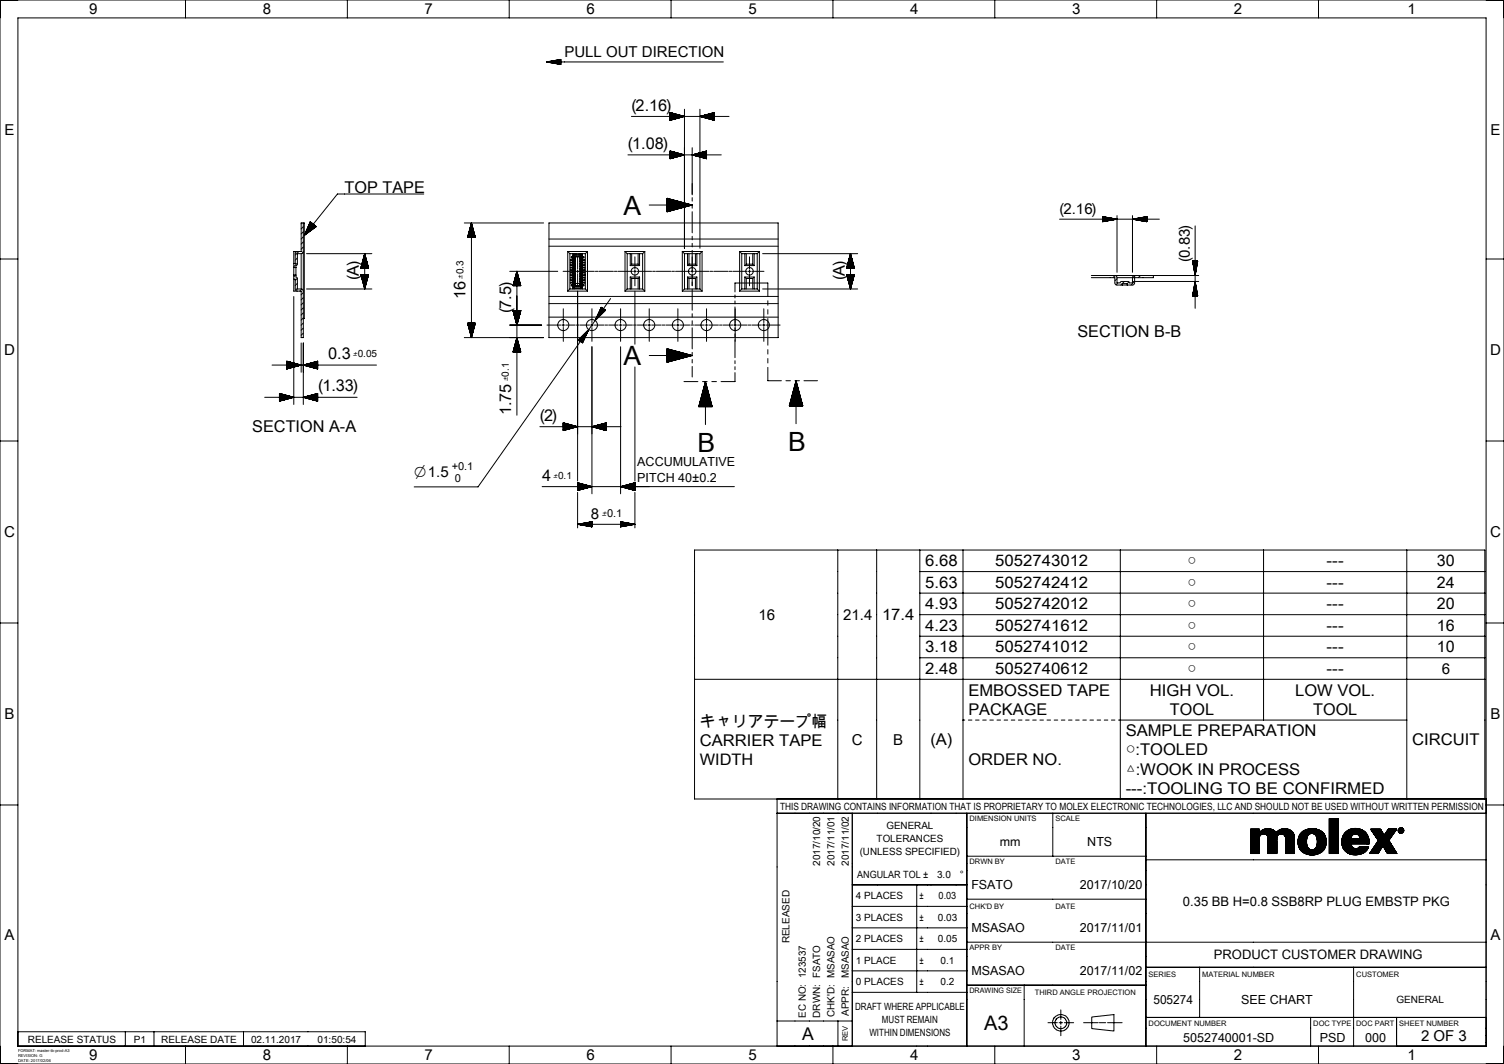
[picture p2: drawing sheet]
<svg xmlns="http://www.w3.org/2000/svg" width="420mm" height="297mm" viewBox="0 0 420 297" stroke-linecap="round" stroke-linejoin="round" font-family="sans-serif">
<defs><g id="words">
<g font-size="7.4">
<text x="174.1" y="59.9">A</text>
<text x="174.1" y="101.9">A</text>
<text x="220.1" y="125.9">B</text>
<text x="194.8" y="126.2">B</text>
</g>
<text font-size="5.6" x="274.8" y="287.5">A3</text>
<text font-size="4.9" x="224.1" y="290.3">A</text>
<g font-size="4.5">
<text x="176.3" y="30.9">(2.16)</text>
<text x="175.4" y="41.6">(1.08)</text>
<text x="96.2" y="53.8">TOP TAPE</text>
<text x="100.2" y="78.3" transform="rotate(-90 100.2 78.3)">(A)</text>
<text x="130" y="83.6" transform="rotate(-90 130 83.6)">16</text>
<text x="235.9" y="78.3" transform="rotate(-90 235.9 78.3)">(A)</text>
<text x="142.7" y="87.4" transform="rotate(-90 142.7 87.4)">(7.5)</text>
<text x="300.9" y="94.1">SECTION B-B</text>
<text x="91.7" y="100.3">0.3</text>
<text x="88.8" y="109.3">(1.33)</text>
<text x="142.7" y="115.9" transform="rotate(-90 142.7 115.9)">1.75</text>
<text x="150.8" y="117.5">(2)</text>
<text x="70.5" y="120.5">SECTION A-A</text>
<text x="151.4" y="134.2">4</text>
<text x="258.4" y="158">6.68</text>
<text x="277.9" y="158">5052743012</text>
<text x="401.3" y="158">30</text>
<text x="258.4" y="164.1">5.63</text>
<text x="277.9" y="164.1">5052742412</text>
<text x="401.3" y="164.1">24</text>
<text x="246.3" y="173.1">17.4</text>
<text x="258.4" y="170.1">4.93</text>
<text x="277.9" y="170.1">5052742012</text>
<text x="401.3" y="170.1">20</text>
<text x="258.4" y="176.1">4.23</text>
<text x="277.9" y="176.1">5052741612</text>
<text x="401.3" y="176.1">16</text>
<text x="258.4" y="182.1">3.18</text>
<text x="277.9" y="182.1">5052741012</text>
<text x="401.3" y="182.1">10</text>
<text x="258.4" y="188.1">2.48</text>
<text x="277.9" y="188.1">5052740612</text>
<text x="270.4" y="194.2">EMBOSSED TAPE</text>
<text x="321.1" y="194.2">HIGH VOL.</text>
<text x="361.7" y="194.2">LOW VOL.</text>
<text x="195.5" y="202.8">キャリアテープ幅</text>
<text x="270.4" y="199.5">PACKAGE</text>
<text x="326.7" y="199.5">TOOL</text>
<text x="366.7" y="199.5">TOOL</text>
<text x="195.5" y="208.1">CARRIER TAPE</text>
<text x="259.8" y="207.9">(A)</text>
<text x="314.4" y="205.6">SAMPLE PREPARATION</text>
<text x="394.4" y="207.9">CIRCUIT</text>
<text x="270.4" y="213.5">ORDER NO.</text>
<text x="314.4" y="210.9">○:TOOLED</text>
<text x="314.4" y="216.2">△:WOOK IN PROCESS</text>
<text x="314.4" y="221.5">---:TOOLING TO BE CONFIRMED</text>
</g>
<g font-size="4.4">
<text x="115.7" y="133.2">⌀1.5</text>
<text x="370.5" y="158">---</text>
<text x="370.5" y="164.1">---</text>
<text x="370.5" y="170.1">---</text>
<text x="370.5" y="176.1">---</text>
<text x="370.5" y="182.1">---</text>
<text x="370.5" y="188.1">---</text>
<text x="195.5" y="213.4">WIDTH</text>
</g>
<g font-size="4.2">
<text x="24.9" y="4">9</text>
<text x="73.4" y="4">8</text>
<text x="118.6" y="4">7</text>
<text x="163.8" y="4">6</text>
<text x="209" y="4">5</text>
<text x="254.2" y="4">4</text>
<text x="299.4" y="4">3</text>
<text x="344.6" y="4">2</text>
<text x="393.1" y="4">1</text>
<text x="157.6" y="15.8">PULL OUT DIRECTION</text>
<text x="1.3" y="37.7">E</text>
<text x="416.3" y="37.7">E</text>
<text x="295.9" y="59.7">(2.16)</text>
<text x="332.3" y="73.1" transform="rotate(-90 332.3 73.1)">(0.83)</text>
<text x="1.1" y="99.2">D</text>
<text x="416.1" y="99.2">D</text>
<text x="165" y="144.9">8</text>
<text x="1.1" y="150">C</text>
<text x="416.1" y="150">C</text>
<text x="331.6" y="158">○</text>
<text x="331.6" y="164.1">○</text>
<text x="211.8" y="173.1">16</text>
<text x="235.5" y="173.1">21.4</text>
<text x="331.6" y="170.1">○</text>
<text x="331.6" y="176.1">○</text>
<text x="331.6" y="182.1">○</text>
<text x="331.6" y="188.1">○</text>
<text x="402.6" y="188.1">6</text>
<text x="1.3" y="200.8">B</text>
<text x="416.3" y="200.8">B</text>
<text x="237.9" y="207.9">C</text>
<text x="249.5" y="207.8">B</text>
<text x="1.3" y="262.3">A</text>
<text x="416.3" y="262.3">A</text>
<text x="396.8" y="290.5">2 OF 3</text>
<text x="24.9" y="296">9</text>
<text x="73.4" y="296">8</text>
<text x="118.6" y="296">7</text>
<text x="163.8" y="296">6</text>
<text x="209" y="296">5</text>
<text x="254.2" y="296">4</text>
<text x="299.4" y="296">3</text>
<text x="344.6" y="296">2</text>
<text x="393.1" y="296">1</text>
</g>
<g font-size="3.6">
<text x="330.3" y="252.8">0.35 BB H=0.8 SSB8RP PLUG EMBSTP PKG</text>
<text x="339" y="267.8">PRODUCT CUSTOMER DRAWING</text>
</g>
<g font-size="3.5">
<text x="178" y="130.1">ACCUMULATIVE</text>
<text x="178" y="134.6">PITCH 40±0.2</text>
<text x="279.2" y="236.2">mm</text>
<text x="303.6" y="236.3">NTS</text>
<text x="271.2" y="248.3">FSATO</text>
<text x="301.5" y="248.3">2017/10/20</text>
<text x="271.2" y="260.3">MSASAO</text>
<text x="301.5" y="260.3">2017/11/01</text>
<text x="271.2" y="272.3">MSASAO</text>
<text x="301.5" y="272.3">2017/11/02</text>
<text x="322.1" y="280.3">505274</text>
<text x="346.6" y="280.3">SEE CHART</text>
<text x="330.4" y="290.8">5052740001-SD</text>
<text x="368.5" y="290.8">PSD</text>
<text x="381.2" y="290.8">000</text>
</g>
<g font-size="3.1">
<text x="126.1" y="131.3">+0.1</text>
<text x="127" y="134.4">0</text>
</g>
<g font-size="2.8">
<text x="217.8" y="226">THIS DRAWING CONTAINS INFORMATION THAT IS PROPRIETARY TO MOLEX ELECTRONIC TECHNOLOGIES, LLC AND SHOULD NOT BE USED WITHOUT WRITTEN PERMISSION</text>
<text x="247.5" y="231.5">GENERAL</text>
<text x="240.1" y="238.6">(UNLESS SPECIFIED)</text>
<text x="244.8" y="235">TOLERANCES</text>
<text x="229" y="241.7" transform="rotate(-90 229 241.7)">2017/10/20</text>
<text x="233" y="241.7" transform="rotate(-90 233 241.7)">2017/11/01</text>
<text x="237" y="241.7" transform="rotate(-90 237 241.7)">2017/11/02</text>
<text x="239.4" y="245">ANGULAR TOL ±</text>
<text x="261.7" y="245">3.0</text>
<text x="268" y="245">°</text>
<text x="239" y="251">4 PLACES</text>
<text x="256.7" y="251">±</text>
<text x="262.1" y="251">0.03</text>
<text x="239" y="257">3 PLACES</text>
<text x="256.7" y="257">±</text>
<text x="261.9" y="257">0.03</text>
<text x="220.5" y="263.3" transform="rotate(-90 220.5 263.3)">RELEASED</text>
<text x="239" y="263">2 PLACES</text>
<text x="256.7" y="263">±</text>
<text x="261.9" y="263">0.05</text>
<text x="239" y="269">1 PLACE</text>
<text x="256.7" y="269">±</text>
<text x="262.7" y="269">0.1</text>
<text x="237" y="273" transform="rotate(-90 237 273)">MSASAO</text>
<text x="239" y="275">0 PLACES</text>
<text x="256.7" y="275">±</text>
<text x="262.7" y="275">0.2</text>
<text x="238.8" y="282">DRAFT WHERE APPLICABLE</text>
<text x="389.9" y="280">GENERAL</text>
<text x="225" y="284.1" transform="rotate(-90 225 284.1)">EC NO: 123537</text>
<text x="229" y="284.1" transform="rotate(-90 229 284.1)">DRWN: FSATO</text>
<text x="233" y="283.9" transform="rotate(-90 233 283.9)">CHK'D: MSASAO</text>
<text x="237" y="283.6" transform="rotate(-90 237 283.6)">APPR:</text>
<text x="246.3" y="285.5">MUST REMAIN</text>
<text x="7.8" y="291">RELEASE STATUS</text>
<text x="37.4" y="291">P1</text>
<text x="45" y="291">RELEASE DATE</text>
<text x="70.1" y="291">02.11.2017</text>
<text x="88.7" y="291">01:50:54</text>
<text x="242.8" y="289.1">WITHIN DIMENSIONS</text>
</g>
<text font-size="2.7" x="168.2" y="144.4">±0.1</text>
<g font-size="2.5">
<text x="129.4" y="77.8" transform="rotate(-90 129.4 77.8)">±0.3</text>
<text x="98.6" y="99.7">±0.05</text>
<text x="142.1" y="106.4" transform="rotate(-90 142.1 106.4)">±0.1</text>
<text x="154.6" y="133.6">±0.1</text>
</g>
<g font-size="2.1">
<text x="270.8" y="229.3">DIMENSION UNITS</text>
<text x="294.7" y="229.3">SCALE</text>
<text x="270.8" y="241.2">DRWN BY</text>
<text x="294.7" y="241.2">DATE</text>
<text x="270.8" y="253.8">CHK'D BY</text>
<text x="294.7" y="253.7">DATE</text>
<text x="270.8" y="265.2">APPR BY</text>
<text x="294.7" y="265.2">DATE</text>
<text x="320.7" y="272.8">SERIES</text>
<text x="335.7" y="272.8">MATERIAL NUMBER</text>
<text x="378.7" y="272.8">CUSTOMER</text>
<text x="270.7" y="277.3">DRAWING SIZE</text>
<text x="289" y="277.8">THIRD ANGLE PROJECTION</text>
<text x="320.8" y="286.3">DOCUMENT NUMBER</text>
<text x="366.7" y="286.3">DOC TYPE</text>
<text x="378.7" y="286.3">DOC PART</text>
<text x="390.8" y="286.3">SHEET NUMBER</text>
<text x="236.8" y="290.6" transform="rotate(-90 236.8 290.6)">REV</text>
</g>
<g font-size="1.1">
<text x="5" y="293.5">FORMAT: master-tb-prod-A3</text>
<text x="5" y="294.9">REVISION: G</text>
<text x="5" y="296.4">DATE: 2017/02/06</text>
</g>
</g></defs>
<g fill="none" stroke="#000" stroke-width=".28">
<path d="M0 0h420v297h-420zM51.8 0v5M97 0v5M142.2 0v5M187.4 0v5M232.6 0v5M277.8 0v5M323 0v5M368.2 0v5M5 5h410v287h-410zM152.6 17.3h49.4M152.6 17.3l4 .7"/>
<path d="M152.7 17.3h3.9M153 17.4h3.6M153.3 17.4h3.3M153.3 17.2h3.3M153.6 17.1h3M153.9 17.5h2.7M153.9 17.1h2.7M154.2 17.6h2.4M154.5 17h2.1M154.8 17.7h1.8M154.8 16.9h1.8M155 17.7h1.6"/>
<path d="M155.3 17.8h1.3M155.3 16.8h1.3M155.6 16.8h1M155.9 17.9h.7M155.9 16.7h.7M156.2 17.9h.4M156.5 18h.1M156.5 16.6h.1M156.6 16.6v1.4M156.6 16.6l-4 .7M176.3 32.5h27.3M187.1 31.4l4 1.1-4 1.1"/>
<path d="M187.1 31.4v2.2M187.1 31.4h.1M187.1 31.5h.4M187.1 31.5l.6 .1M187.1 31.6l.9 .1M187.1 31.7h1.1M187.1 31.7l1.4 .1M187.1 31.8l1.7 .1M187.1 31.9h1.9M187.1 32h2.2M187.1 32l2.4 .1M187.1 32.1h2.7"/>
<path d="M187.1 32.2h2.9M187.1 32.2l3.2 .1M187.1 32.3h3.4M187.1 32.4h3.7M187.1 32.4l4 .1M187.1 33.6h.1M187.5 33.5h-.4M187.7 33.4l-.6 .1M188 33.3l-.9 .1M188.3 33.3h-1.2M188.5 33.2h-1.4M188.8 33.1l-1.7 .1"/>
<path d="M189 33.1h-1.9M189.3 33l-2.2 .1M189.5 32.9l-2.4 .1M189.8 32.9h-2.7M190.1 32.8h-3M190.3 32.7l-3.2 .1M190.6 32.6l-3.5 .1M190.8 32.6h-3.7M191.1 30.5v38.8M195.5 30.5v38.8M195.5 32.5h4M195.8 32.4h3.7"/>
<path d="M195.8 32.6h3.7M196 32.6h3.5M196.1 32.3h3.4M196.3 32.3h3.2M196.3 32.7h3.2M196.5 32.8h3M196.6 32.2h2.9M196.8 32.1h2.7M196.8 32.9h2.7M197.1 32.1h2.4M197.1 32.9h2.4M197.3 32h2.2"/>
<path d="M197.3 33h2.2M197.6 31.9h1.9M197.6 33.1h1.9M197.8 31.9h1.7M197.8 33.1h1.7M198.1 31.8h1.4M198.1 33.2h1.4M198.3 33.3h1.2M198.4 31.7h1.1M198.6 31.7h.9M198.6 33.3h.9M198.9 31.6h.6"/>
<path d="M198.9 33.4h.6M199.1 31.5h.4M199.1 33.5h.4M199.4 31.4h.1M199.4 33.6h.1M199.5 31.4l-4 1.1 4 1.1M199.5 31.4v2.2M118.4 54.2h-24.2l-9.2 11.5M175.4 43.2h26M181.3 57.2h12M186.3 55.4v3.7M186.3 55.4l7 1.8"/>
<path d="M186.3 55.4h.1M186.3 55.4l.4 .1M186.3 55.5h.6M186.3 55.6h.7M186.3 55.6l1.1 .1M186.3 55.7h1.3M186.3 55.8h1.6M186.3 55.8h1.8M186.3 55.9h2.2M186.3 56h2.3M186.3 56l2.7 .1M186.3 56.1h2.9"/>
<path d="M186.3 56.2h3.2M186.3 56.3h3.4M186.3 56.3l3.8 .1M186.3 56.4h3.9M186.3 56.5h4.3M186.3 56.6h4.5M186.3 56.6h4.7M186.3 56.7h5M186.3 56.8h5.2M186.3 56.8h5.5M186.3 56.9h5.7M186.3 56.9l6.1 .1"/>
<path d="M186.3 57h6.3M186.3 57.1h6.6M186.3 57.2h6.8M186.3 59.1h.1M186.3 59.1h.2M186.3 58.9h.7M186.3 58.9h.9M186.3 58.7h1.5M186.3 58.6h2M186.3 58.4h2.5M186.3 58.3h3.1M186.3 58.2h3.6"/>
<path d="M186.3 58h4.1M186.3 57.9h4.7M186.3 57.8h4.8M186.3 57.7h5.4M186.3 57.5h5.9M186.3 57.4h6.4M186.9 59h-.6M187.1 42.2v2.1M187.1 42.2l4 1-4 1.1M187.1 42.2h.2M187.1 42.2h.4M187.1 42.3h.7"/>
<path d="M187.1 42.4h1M187.1 42.4l1.2 .1M187.1 42.5h1.5M187.1 42.6h1.7M187.1 42.6l2 .1M187.1 42.7h2.2M187.1 42.8h2.5M187.1 42.8l2.7 .1M187.1 42.9l3 .1M187.1 43h3.3M187.1 43.1h3.5M187.1 43.1l3.8 .1"/>
<path d="M187.1 44.3h.1M187.4 44.2l-.3 .1M187.6 58.8h-1.3M187.7 44.2h-.6M187.9 44.1h-.8M188.1 58.6l-1.8 .1M188.2 44l-1.1 .1M188.4 44h-1.3M188.6 58.5h-2.3M188.7 43.9h-1.6M189 43.8l-1.9 .1M189.2 58.3l-2.9 .1"/>
<path d="M189.2 43.8h-2.1M189.5 43.7h-2.4M189.7 43.6h-2.6M189.7 58.2h-3.4M190 43.5l-2.9 .1M190.2 43.5h-3.1M190.2 58.1h-3.9M190.5 43.4l-3.4 .1M190.8 57.9l-4.5 .1M190.8 43.3l-3.7 .1M191 43.3h-3.9M191.5 57.7l-5.2 .1"/>
<path d="M192 57.6h-5.7M192.6 57.4l-6.3 .1M193.1 57.3h-6.8M193.3 41.2v13.2M193.3 55.2v.9M193.3 57.1v1M193.3 59.1v5.9M193.3 57.2l-7 1.9M193.4 43.3h3.9M193.5 43.2h3.8M193.6 43.3h3.7M193.8 43.1h3.5"/>
<path d="M193.9 43.4h3.4M194 43h3.3M194.2 43.5h3.1M194.3 43h3M194.4 43.5h2.9M194.6 42.9h2.7M194.7 43.6h2.6M194.8 42.8h2.5M194.9 43.7h2.4M195.1 42.7h2.2M195.2 43.8h2.1M195.4 42.7h1.9"/>
<path d="M195.5 43.8h1.8M195.7 42.6h1.6M195.8 43.9h1.5M195.9 42.5h1.4M196.1 44h1.2M196.2 42.5h1.1M196.3 44h1M196.4 42.4h.9M196.6 44.1h.7M196.7 42.3h.6M196.8 44.2h.5M197 42.2h.3"/>
<path d="M197.1 44.2h.2M197.2 42.2h.1M197.3 44.3h.1M197.3 42.2l-4 1 4 1.1M197.3 42.2v2.1M0 72.3h5M82 77.9h.4l.1 3 .5 .4M82 76.8h.6M82 74.7h.6M82.5 76.8l-.5 .5M83 77.7l-.6 .6M83 70.2l-.5 .4-.1 2.9h-.4"/>
<path d="M83 77.7v3h1.1M83 79.1l-.6 .6M83 73.4l-1 1M83 72l-.6 .6M83.4 70.2l-1 1M84.1 70.8h-1.1v2.9l-.4 .4v3.2l.4 .4M84.1 70.8v9.9M84.3 62.2l-.2 .3M84.7 70.4l-.4 .4M84.7 70.2l-.2 .4-.4 .2M84.7 62.2v32h-.6v-12.9h-2.1v-11.1h2.1v-8h.9v26.7h-.3M84.7 68.9l-.6 .6"/>
<path d="M84.7 67.5l-.6 .6M84.7 66.1l-.6 .6M84.7 64.7l-.6 .6M84.7 63.3l-.6 .6M85.4 64.6l1.8-2.2-1.9 2.6M85.6 70.8h18.2M85.6 65.2l2-2.5-2.3 2.8M85.9 65l1.8-2.2-1.9 2.3M86.6 61.9l1.7 1.4M86.6 61.9l-1.6 3.8M86.6 61.9h.1M86.7 62l-.2 .3"/>
<path d="M86.8 62l-.4 .5M86.8 62l-.5 .7M86.8 62.1l-.6 .7M86.9 62.1l-.7 .9M86.9 62.1l-.8 1.1M87 62.2l-1 1.2M87 64.2l1-1.2-1.1 1.3M87 62.2l-1.2 1.5M87.1 62.3l-1.3 1.6M87.1 62.3l-1.5 2M87.2 62.4l-1.7 2M87.4 62.5l-2.2 2.7"/>
<path d="M87.4 62.5l-2.3 2.8M87.5 62.6l-2.4 3M87.8 62.8l-1.6 2M87.8 62.9l-1.4 1.8M87.9 62.9l-1.3 1.6M88.1 63.1l-.8 .9M88.1 63.1l-.6 .7M88.1 63.1l-.4 .6M88.2 63.2l-.4 .4M88.3 63.2l-.2 .2M88.3 63.3h.1M88.3 63.3l-3.3 2.4"/>
<path d="M100.8 76.7v.2M100.8 74.6v.2M100.9 76.7v.5M100.9 74.3v.5M100.9 76.7l.1 .7M101 74.1v.7M101 76.7v1M101 73.8v1M101.1 76.7v1.2M101.1 73.6v1.2M101.1 76.7l.1 1.5M101.2 73.3v1.5"/>
<path d="M101.2 76.7v1.7M101.2 73.1v1.7M101.3 76.7v2M101.3 72.8v2M101.3 76.7l.1 2.3M101.4 72.5v2.3M101.4 76.7l.1 2.5M101.5 72.2v2.6M101.5 76.7v2.8M101.5 71.9v2.9M101.6 76.7v3M101.6 71.7v3.1"/>
<path d="M101.6 76.7l.1 3.3M101.7 71.4v3.4M101.7 76.7v3.5M101.7 71.2v3.6M101.8 76.7v3.8M101.8 70.9v3.9M101.8 70.8l-1 4h2.1M101.8 70.8v9.9M101.8 70.8l1.1 4M101.9 71v3.8M102 76.7l-.1 3.7M102 71.3v3.5"/>
<path d="M102 76.7v3.4M102 71.5v3.3M102.1 76.7l-.1 3.2M102.1 71.8v3M102.1 76.7v2.9M102.2 72v2.8M102.2 76.7v2.7M102.3 72.3v2.5M102.3 76.7v2.4M102.3 72.7v2.1M102.4 76.7l-.1 2.1M102.4 72.9v1.9"/>
<path d="M102.4 76.7v1.9M102.5 73.2v1.6M102.5 76.7v1.6M102.5 73.4v1.4M102.6 76.7l-.1 1.4M102.6 73.7v1.1M102.6 76.7v1.1M102.7 73.9v.9M102.7 76.7v.9M102.7 74.2v.6M102.8 76.7l-.1 .6M102.8 74.5v.3"/>
<path d="M102.9 76.7l-.1 .3M102.9 74.7v.1M102.9 76.7v.1M102.9 76.7h-2.1l1 4M102.9 76.7l-1.1 4M129.7 62.2h22.1M130.6 66v.2M130.7 65.7v.5M130.8 65.5v.7M130.9 65.2v1M130.9 65v1.2M131 64.7v1.5"/>
<path d="M131.1 64.5v1.7M131.1 64.2v2M131.2 64v2.2M131.3 63.7v2.5M131.4 63.4v2.8M131.4 63.2v3M131.5 62.9v3.3M131.5 62.7v3.5M131.6 62.4v3.8M131.7 62.2v32M131.7 62.2l-1.1 4h2.1M131.7 62.2l1 4"/>
<path d="M131.7 62.5v3.7M131.8 62.8v3.4M131.9 63v3.2M131.9 63.3v2.9M132 63.5v2.7M132.1 63.8v2.4M132.1 64v2.2M132.2 64.3v1.9M132.3 64.6v1.6M132.3 64.8v1.4M132.4 65.1v1.1M132.5 65.3v.9"/>
<path d="M132.6 65.6v.6M132.6 65.8v.4M132.7 66.1v.1M142.3 75.7h13.5M143.3 79.7h2.1M143.3 79.7h.1M143.4 79.4v.3M143.4 79.2v.5M143.5 78.9v.8M143.6 78.7v1M143.6 78.4v1.3M143.7 78.2v1.5"/>
<path d="M143.8 77.9v1.8M143.9 77.6v2.1M143.9 77.4v2.3M144 77.1v2.6M144 76.9v2.8M144.1 76.6v3.1M144.2 76.4v3.3M144.3 76.1v3.6M144.3 75.9v3.8M144.3 75.7v40.2M144.3 75.7l-1 4M144.3 75.7l1.1 4"/>
<path d="M144.4 76.1v3.6M144.5 76.3v3.4M144.6 76.6v3.1M144.6 76.8v2.9M144.7 77.1v2.6M144.8 77.3v2.4M144.8 77.6v2.1M144.9 77.9v1.8M145 78.1v1.6M145.1 78.4v1.3M145.1 78.6v1.1M145.2 78.9v.8"/>
<path d="M145.2 79.1v.6M145.3 79.4v.3M145.4 79.7h.1M153.3 62.2h64v32h-64zM153.3 68.7h64M153.3 66.7h64M157.3 75.7h3.3M158.5 70.2l.6 .6M158.5 70.2h5.6M158.5 70.2v11.1M159.1 70.8h4.4M159.1 70.8v9.9"/>
<path d="M160 77.3v.1M160 70.8v9.9M160 74.1h.1M160 73.9h-.7v.2h.7M160 73.5h.6M160 76.7h-.7v.2h.7M160 76.6h.6M160 74.9h.6M160 73.1h.6M160 73.8h.6M160 75.9h.6M160 78h.6"/>
<path d="M160 79.1h.6M160 72.4h.6M160 77.7h.6M160 74.2h.6M160 72.8h.6M160 78.4h.6M160 75.6h.6M160 77h.6M160 77.3h.6M160 74.5h.6M160 76.3h.6M160 75.2h.6"/>
<path d="M160 78.7h.6M160 72.1h.6l-.4 .1M160 71.4h.1M160 77.4h-.7v.2h.7M160 72.5h-.7v.2h.7M160 73.2h-.7v.2h.7M160 74.6h-.7v.2h.7M160 75.3h-.7v.2h.7M160 76h-.7v.2h.7M160 78.1h-.7v.2h.7M160 78.8h-.7v.2h.7M160.1 79.5h-.6v.3h.6"/>
<path d="M160.1 71.7h-.6v.3h.6M160.1 71h2.4M160.1 71l.1 1.2M160.1 71l-.1 .1M160.1 71.2h.2M160.2 79.3l-.1 1.2M160.2 79.3l.4 .1h-.6M160.2 72.2v7.1M160.3 79.4l.1 1.1M160.3 71.1v.1M160.3 71.1h.1M160.3 71.1l-.1 .1"/>
<path d="M160.3 79.4h.1M160.4 71.1l-.1 .1M160.4 71.1h.1M160.4 71.1v-.1l-.1 1.1M160.4 79.4v.5M160.4 71.1h1.8M160.4 79.9v.1M160.4 79.4h.2M160.4 79.7h.2M160.4 71.7h.2M160.4 79.9h1.8M160.4 70.8v.1"/>
<path d="M160.4 77.9h.2M160.4 79.1h.2M160.4 79.8h1.8M160.4 71.7h1.8M160.4 77.7h.2M160.4 74.4h.2M160.4 73h.2M160.4 76.3h.2M160.4 76.5h.2M160.4 72.3h.2M160.4 75.1h.2M160.4 74.9h.2"/>
<path d="M160.4 73.7h.2M160.4 75.6h.2M160.4 75.8h.2M160.4 77.2h.2M160.4 77h.2M160.4 71.7h.1M160.4 72v7.4M160.4 79.7v.1M160.4 79.8h.1M160.4 78.6h.2M160.4 78.4h.2M160.4 71.5v.6l.2-.1"/>
<path d="M160.4 71.5h.1M160.4 80h1.8M160.4 71.5h1.8M160.6 71.6v8.2M160.7 79.8v-.7h1.2v.7M160.8 70.9v.1M160.9 71.6h-.3v8.3M160.9 71.5v.1M160.9 79.9v.1M160.9 75.7h.8M161 70.9v.1M161.3 71.7v3.4"/>
<path d="M161.3 75.4v.7M161.3 76.4v3.4M161.6 70.9v.1M161.7 71.6h.3v8.3M161.7 71.5v.1M161.7 79.9v.1M161.8 70.9v.1M161.9 79.8h.1M162 75.7h4M162 71.6l-.1 .1M162 77.9h.2v.5h-.2M162 78.6h.2v.5h-.2"/>
<path d="M162 76.6h.6M162 74.9h.6M162 73.1h.6M162 73.8h.6M162 75.9h.6M162 78h.6M162 79.1h.6M162 72.4h.6M162 77.7h.6M162 78.4h.6M162 75.6h.6M162 77h.6"/>
<path d="M162 77.3h.6M162 74.5h.6M162 76.3h.6M162 75.2h.6M162 78.7h.6M162 77.2h.2v.5h-.2M162 74.4h.2v.5h-.2M162 73h.2v.5M162 75.8h.2v.5h-.2M162 76.5h.2v.5h-.2M162 72.3h.2v.5M162 75.1h.2v.5h-.2"/>
<path d="M162 73.7h.2v.5M162.1 72.2l-.1-.1h.5l-.1 .1M162.1 79.3l-.1 .1h.5l-.1-.1M162.1 79.3h.3M162.1 72.2v.1M162.1 72.8v.2M162.1 73.5v.2M162.1 74.2v.2M162.1 74.9v.2M162.1 75.6v.2M162.1 76.3v.2M162.1 77v.2"/>
<path d="M162.1 77.7v.2M162.1 78.4v.2M162.1 79.1v.2M162.1 72.2h.3M162.2 71.5l.1 .6-.3-.1v-.3h.2M162.2 71.5h.1M162.2 71.7h.1M162.2 72v.1M162.2 79.4h.1M162.2 79.7v.1M162.2 79.8h.1M162.2 70.8v.1"/>
<path d="M162.2 79.9v.1M162.2 79.4h-.2v.3h.2M162.2 79.4v.5M162.2 71.1l.1 .1M162.3 79.4h-.1M162.3 71.1l.1 .1M162.3 71.1v.1M162.3 71.1h-.1M162.3 71v.1M162.3 71.2h.2M162.3 71.2v.9M162.3 79.4v.9"/>
<path d="M162.4 72.2v7.1M162.5 71l.1 .1M162.5 71v9.5M162.5 79.5h.6v.3h-.6M162.5 71.7h.6v.3h-.6M162.5 71.4h.1M162.6 73.9h.7v.2h-.7M162.6 73.5h-.6M162.6 76.7h.7v.2h-.7M162.6 74.2h-.6M162.6 72.8h-.6M162.6 74.6h.7v.2h-.7"/>
<path d="M162.6 72.5h.7v.2h-.7M162.6 73.2h.7v.2h-.7M162.6 75.3h.7v.2h-.7M162.6 76h.7v.2h-.7M162.6 78.1h.7v.2h-.7M162.6 78.8h.7v.2h-.7M162.6 74.1h.1M162.6 77.3l.7 .1v.2h-.7M162.6 70.8v1.7M162.6 72.7v.5M162.6 73.4v.5M162.6 77.3v.1"/>
<path d="M162.6 77.6v.5M162.6 78.3v.5M162.6 79v1.7M163.5 70.8v9.9M164.1 70.2l-.6 .6M164.1 70.2v11.1M166.3 75.7h.7M167.3 75.7h4M171.6 75.7h.7M172.6 75.7h4M174.5 70.2l.6 .6M174.5 70.2h5.6"/>
<path d="M174.5 70.2v11.1M175.1 70.8h4.4M175.1 70.8v9.9M176 77.3l.4 .4M176 77.3h2.6M176 74.1h2.6M176 70.8v3.3M176 77.3v3.4M176.4 73.7l-.4 .4M176.4 77.7h1.8M176.4 73.7h1.8M176.4 70.8v2.9"/>
<path d="M176.4 77.7v3M176.9 75.7h.8M177.3 71.7v3.4M177.3 75.4v.7M177.3 76.4v3.4M178 75.7h4M178.2 73.7l.4 .4M178.2 70.8v2.9M178.2 77.7v3M178.6 77.3l-.4 .4M178.6 70.8v3.3M178.6 77.3v3.4"/>
<path d="M179.5 70.8v9.9M180.1 70.2l-.6 .6M180.1 70.2v11.1M182.3 75.7h.7M183.3 75.7h4M187.6 75.7h.7M188.6 75.7h4M190.5 70.2l.6 .6M190.5 70.2h5.6M190.5 70.2v11.1M191.1 70.8h4.4M191.1 70.8v9.9"/>
<path d="M192 77.3l.4 .4M192 77.3h2.6M192 74.1h2.6M192 70.8v3.3M192 77.3v3.4M192.4 73.7l-.4 .4M192.4 77.7h1.8M192.4 73.7h1.8M192.4 70.8v2.9M192.4 77.7v3M192.9 75.7h.8M193.3 66v.9"/>
<path d="M193.3 67.9v1M193.3 69.9v6.2M193.3 76.4v3.4M194 75.7h4M194.2 73.7l.4 .4M194.2 70.8v2.9M194.2 77.7v3M194.6 77.3l-.4 .4M194.6 70.8v3.3M194.6 77.3v3.4M195.5 70.8v9.9M196.1 70.2l-.6 .6"/>
<path d="M196.1 70.2v11.1M198.3 75.7h.7M199.3 75.7h4M203.6 75.7h.7M204.6 75.7h4M206.5 70.2l.6 .6M206.5 70.2h5.6M206.5 70.2v11.1M207.1 70.8h4.4M207.1 70.8v9.9M208 77.3l.4 .4M208 77.3h2.6"/>
<path d="M208 74.1h2.6M208 70.8v3.3M208 77.3v3.4M208.4 73.7l-.4 .4M208.4 77.7h1.8M208.4 73.7h1.8M208.4 70.8v2.9M208.4 77.7v3M208.9 75.7h.8M209.3 71.7v3.4M209.3 75.4v.7M209.3 76.4v3.4"/>
<path d="M210 75.7h3.4M210.2 73.7l.4 .4M210.2 70.8v2.9M210.2 77.7v3M210.6 77.3l-.4 .4M210.6 70.8v3.3M210.6 77.3v3.4M211.5 70.8v9.9M212.1 70.2l-.6 .6M212.1 70.2v11.1M213 70.8h26.5M236.4 74.8h2.2"/>
<path d="M236.4 76.7h2.2M236.4 76.7l1.1 4M236.4 76.7l.1 .1M236.5 74.7v.1M236.5 76.7v.4M236.5 74.4v.4M236.6 76.7v.7M236.6 74.1v.7M236.7 76.7v.9M236.7 73.9v.9M236.7 76.7l.1 1.2M236.8 73.6v1.2"/>
<path d="M236.8 76.7v1.4M236.8 73.4v1.4M236.8 76.7l.1 1.7M236.9 73.1v1.7M236.9 76.7l.1 1.9M237 72.9v1.9M237 76.7v2.2M237 72.6v2.2M237.1 76.7v2.5M237.1 72.2v2.6M237.1 76.7l.1 2.7M237.2 72v2.8"/>
<path d="M237.2 76.7l.1 3M237.3 71.7v3.1M237.3 76.7v3.2M237.3 71.5v3.3M237.3 76.7l.1 3.5M237.4 71.2v3.6M237.4 76.7v3.7M237.4 71v3.8M237.5 70.8v9.9M237.5 70.8l-1.1 4M237.5 70.8l1.1 4M237.6 71v3.8"/>
<path d="M237.6 76.7v3.7M237.6 71.2v3.6M237.7 76.7l-.1 3.5M237.7 71.5v3.3M237.7 76.7v3.2M237.8 71.7v3.1M237.8 76.7v3M237.8 72v2.8M237.9 76.7l-.1 2.7M237.9 72.2v2.6M237.9 76.7v2.5M238 72.6v2.2"/>
<path d="M238 76.7v2.2M238 72.8v2M238.1 76.7l-.1 2M238.1 73.1v1.7M238.2 76.7l-.1 1.7M238.2 73.4v1.4M238.2 76.7v1.4M238.2 73.6v1.2M238.3 76.7l-.1 1.2M238.3 73.9v.9M238.4 76.7l-.1 .9M238.4 74.1v.7"/>
<path d="M238.4 76.7v.7M238.5 74.4v.4M238.5 76.7v.4M238.5 74.6v.2M238.6 76.7l-.1 .2M238.6 76.7l-1.1 4M295.9 61.2h27.9M304.8 76.9h29.9M307.9 60.5l4 .7-4 .7M307.9 60.5v1.4M307.9 60.5h.1M307.9 60.5l.5 .1"/>
<path d="M307.9 60.6h.8M307.9 60.6l1.2 .1M307.9 60.7l1.7 .1M307.9 60.8h2.1M307.9 60.9h2.4M307.9 60.9l2.8 .1M307.9 61h3.2M307.9 61.1h3.7M308.3 61.8l-.4 .1M308.7 61.8h-.8M309 61.7h-1.1M309.4 61.6l-1.5 .1"/>
<path d="M309.8 61.5l-1.9 .1M310.3 61.5h-2.4M310.6 61.4h-2.7M311 61.3l-3.1 .1M311.3 76.9l.5 .2 .1 .4M311.4 76.9l-.6 .6M311.4 61.3h-3.5M311.9 61.2h-4M311.9 77.5v1.5h.9l.4-.4h1.8l.4 .4h.9v-1.5M311.9 77.5h4.4M311.9 60.2v15.8M311.9 77.8l-.6 .6"/>
<path d="M312.2 79l-.6 .5M314 78.6l-1 1M314.8 79.2h-1.4v.4M314.8 79.2v.4M315.3 78.7l-.5 .5M316.3 60.2v15.8M316.3 61.2h4M316.5 78.6h18.2M316.6 61.1h3.7M316.8 61.3h3.5M316.9 76.9l-.5 .2-.1 .4M316.9 78.5l-1.1 1.1"/>
<path d="M317 61h3.3M317.1 76.9l-.8 .8M317.2 61.3h3.1M317.5 61h2.8M317.6 61.4h2.7M317.9 60.9h2.4M317.9 61.5h2.4M318.2 60.8h2.1M318.3 61.5h2M318.5 76.9l-.6 .6M318.6 60.8h1.7M318.8 61.6h1.5"/>
<path d="M319.1 60.7h1.2M319.2 61.7h1.1M319.5 60.6h.8M319.5 61.8h.8M319.8 60.6h.5M319.9 61.8h.4M320.2 60.5h.1M320.3 60.5l-4 .7 4 .7M320.3 60.5v1.4M322.1 76.9v.6h-5.2l-.1 1.7-.5 .4-4.6-.1-.4-.5v-1.5h-6.5M333 72.9h1.5l-.7 4zM333.1 72.9v.3"/>
<path d="M333.1 72.9l.1 .8M333.2 72.9l.1 1.2M333.3 72.9v1.5M333.3 72.9l.1 1.9M333.4 72.9l.1 2.4M333.5 72.9v2.8M333.5 79.8v2.8M333.6 72.9v3.1M333.6 79.5v3.1M333.6 72.9l.1 3.5M333.7 79.1v3.5M333.7 72.9v3.9"/>
<path d="M333.7 78.6v4M333.8 63.1v23M333.8 78.6l.7 4h-1.5zM333.8 79.1v3.5M333.9 72.9l-.1 3.5M333.9 79.4v3.2M333.9 72.9v3.2M334 79.8v2.8M334 72.9v2.8M334.1 72.9l-.1 2.4M334.1 72.9v1.9M334.2 72.9v1.6"/>
<path d="M334.3 72.9l-.1 1.2M334.4 72.9l-.1 .8M334.4 72.9v.3M334.4 72.9h.1M415 72.3h5M82 82.8v30.1M83 80.5l-.5 .5M84.1 80.7l.4 .1 .2 .5M84.1 95.7v8.2M84.3 80.7l-.6 .6M84.7 95.7v17.2M84.7 93l-.6 .6"/>
<path d="M84.7 91.6l-.6 .6M84.7 90.2l-.6 .6M84.7 88.7l-.6 .6M84.7 87.3l-.6 .6M84.7 85.9l-.6 .6M84.7 84.5l-.6 .6M84.7 83.1l-.6 .6M84.7 81.7l-.6 .6M85.6 80.7h18.2M129.7 94.2h22.1M130.6 90.2v.3M130.7 90.2v.6"/>
<path d="M130.8 90.2v.8M130.8 90.2l.1 1.1M130.9 90.2v1.3M130.9 90.2l.1 1.6M131 90.2l.1 1.8M131.1 90.2v2.1M131.2 90.2v2.3M131.2 90.2l.1 2.6M131.3 90.2l.1 2.9M131.4 90.2v3.1M131.4 90.2l.1 3.4M131.5 90.2v3.6"/>
<path d="M131.6 90.2v3.9M131.8 90.2l-.1 3.8M131.8 90.2v3.5M131.9 90.2v3.3M132 90.2l-.1 3M132 90.2v2.8M132.1 90.2v2.5M132.2 90.2l-.1 2.3M132.3 90.2l-.1 2M132.3 90.2v1.7M132.4 90.2l-.1 1.5M132.5 90.2l-.1 1.2"/>
<path d="M132.5 90.2v1M132.6 90.2v.7M132.7 90.2l-.1 .5M132.7 90.2v.2M132.7 90.2l-1 4M132.7 90.2h-2.1l1.1 4M142.3 90.7h9M143.3 86.7l1 4 1.1-4M143.3 86.7h2.1M143.3 98.2l1-4 1.1 4M143.3 98.2h2.1M143.3 86.7v.1"/>
<path d="M143.3 98.2h.1M143.3 86.7l.1 .4M143.4 97.9v.3M143.4 86.7v.6M143.4 97.7v.5M143.4 86.7l.1 .9M143.5 97.4v.8M143.5 86.7l.1 1.1M143.6 97.2v1M143.6 86.7v1.4M143.6 96.9v1.3M143.7 86.7v1.6"/>
<path d="M143.7 96.7v1.5M143.7 86.7l.1 1.9M143.8 96.4v1.8M143.8 86.7l.1 2.2M143.9 96.1v2.1M143.9 86.7v2.4M143.9 95.9v2.3M143.9 86.7l.1 2.7M144 95.6v2.6M144 86.7v2.9M144 95.4v2.8M144.1 86.7v3.2"/>
<path d="M144.1 95.1v3.1M144.2 86.7v3.4M144.2 94.9v3.3M144.2 86.7l.1 3.7M144.3 94.6v3.6M144.3 86.7v3.9M144.3 94.4v3.8M144.4 94.6v3.6M144.5 86.7l-.1 3.7M144.5 94.8v3.4M144.5 86.7v3.5M144.6 95.1v3.1"/>
<path d="M144.6 86.7v3.2M144.6 95.3v2.9M144.7 86.7l-.1 3M144.7 95.6v2.6M144.7 86.7v2.7M144.8 95.8v2.4M144.8 86.7v2.5M144.8 96.1v2.1M144.9 86.7l-.1 2.2M144.9 96.4v1.8M145 86.7l-.1 1.9M145 96.6v1.6"/>
<path d="M145 86.7v1.7M145.1 96.9v1.3M145.1 86.7v1.4M145.1 97.1v1.1M145.2 86.7l-.1 1.2M145.2 97.4v.8M145.2 86.7v.9M145.2 97.6v.6M145.3 86.7l-.1 .7M145.3 97.9v.3M145.4 86.7l-.1 .4M145.4 86.7v.1"/>
<path d="M145.4 98.2h.1M152.8 90.7h3.8M153.3 84.7h64M153.3 82.7h64M153.3 88.5h64M156.9 90.7h.8M157.3 86.2v3.9M157.3 90.4v.7M157.3 91.4v3.9M158 90.7h2.6M158.5 81.3h5.6M159.1 80.7l-.6 .6"/>
<path d="M159.1 80.7h4.4M160 80.3l.1 .2M160.1 80v.1M160.1 80.5h.9M160.2 80.3l.1 .1M160.4 80.3l-.3-.1 .2 .1M160.4 80.3h-.1M160.4 80.3h.1M160.4 80.3v.2M160.4 80.5h1.8M160.4 80.3h1.8M160.4 80.5v.2"/>
<path d="M160.8 80.5h.1M160.9 90.7h.8M161.3 81.3v53M161.5 94.9l2.9-2.9-1.7 3.7zM161.6 94.8l-.1 .1M161.8 80.5h.1M161.9 94.5l-.3 .4M162 90.7h2.6M162.2 80.5v.2M162.2 80.3h.1M162.3 80.3l-.1 .2M162.3 80.5h-.1"/>
<path d="M162.3 80.3l.2-.1-.3 .1M162.3 80.3h.1M162.4 80.3l-.1 .1M162.4 94l-.7 1 .5-.8M162.5 80.5h-.9M162.5 80h.1M162.6 80.3l-.1 .2M162.6 80l-.1 .1M162.7 93.7l-.9 1.3M162.8 95.4l-.1 .3 .1-.2M162.9 95.1l-.3 .5M163.1 94.7l-.5 .9"/>
<path d="M163.3 93.1l-1.5 2 1.2-1.7M163.3 94.3l-.8 1.3M163.5 80.7l.6 .6M163.5 93.9l-1.1 1.6M163.5 92.9l-1.6 2.2M163.6 93.7l-1.2 1.8M163.8 93.3l-1.5 2.1M163.8 92.6l-1.8 2.6M164 92.9l-1.8 2.5M164.1 92.3l-2 2.9M164.2 92.5l-2 2.8M164.3 92.2l-2.1 3.1"/>
<path d="M164.9 90.7h.8M165.3 86.2v3.9M165.3 90.4v.7M165.3 91.4v3.9M165.3 96.8v41M166 90.7h2.6M167.6 86.5l.4-.6-.6 1M167.8 86l.1-.2-.1 .3M167.9 85.8l1.2 .8-2.9 2.9zM167.9 85.8h.1M168 85.8l-.3 .4M168.1 85.9l-.9 1.4"/>
<path d="M168.2 86l-1.2 1.7M168.2 86l-1.3 1.9M168.3 86.1l-1.6 2.2M168.4 86.1l-1.9 2.6M168.4 86.2l-2.1 2.9M168.5 86.2l-2.3 3.2M168.6 86.3l-2 2.8M168.7 86.3l-1.8 2.5M168.7 86.3l-1.5 2.2M168.8 86.4l-1.4 1.9M168.8 86.4l-1.1 1.6M168.9 86.5l-.9 1.2"/>
<path d="M168.9 86.5l-.6 .9M168.9 90.7h.8M169 86.5l-.5 .6M169 86.6l-.2 .2M169 86.6l-.1 .1M169.1 86.6h-.1M170 90.7h2.6M170.5 83.3l-37 52.6h-17.8M172.9 90.7h.8M173.3 86.2v3.9M173.3 90.4v.7M173.3 91.4v3.9"/>
<path d="M173.3 96.8v41M174 90.7h2.6M174.5 81.3h5.6M175.1 80.7l-.6 .6M175.1 80.7h4.4M176.9 90.7h.8M177.3 81.3v14.8M178 90.7h2.6M179.5 80.7l.6 .6M180.9 90.7h.8M181.3 99.2h12M181.3 86.2v3.9"/>
<path d="M181.3 90.4v.7M181.3 91.4v3.9M182 90.7h2.6M184.9 90.7h.8M186 90.7h2.6M186.3 98.2h3.2M186.3 97.4l7 1.8M186.3 97.4v3.7M186.3 97.4h.2M186.3 97.5h.4M186.3 97.5l.7 .1M186.3 97.6h.9"/>
<path d="M186.3 97.7h1.3M186.3 97.8h1.5M186.3 97.8h1.6M186.3 97.8l2 .1M186.3 97.9h2.2M186.3 98h2.5M186.3 98.1h2.7M186.3 98.1l3.1 .1M186.3 98.3h3.6M186.3 98.4h3.8M186.3 98.4l4.1 .1M186.3 98.5h4.3"/>
<path d="M186.3 98.6h4.7M186.3 98.7h4.8M186.3 98.7l5.2 .1M186.3 98.8h5.4M186.3 98.8h5.5M186.3 98.9h5.9M186.3 99h6.1M186.3 99l6.4 .1M186.3 99.1h6.6M186.3 99.9h4.5M186.3 99.8h5M186.3 99.6h5.5"/>
<path d="M186.3 99.5h6.1M186.3 99.3h6.6M188.9 90.7h.8M189.3 86.2v3.9M189.3 90.4v.7M189.3 91.4v3.9M190 90.7h2.6M190.5 81.3h5.6M190.6 100h-4.3M191.1 99.8l-4.8 .1M191.1 80.7l-.6 .6M191.1 80.7h4.4"/>
<path d="M191.7 99.7h-5.4M192.2 99.5l-5.9 .1M192.7 99.4h-6.4M192.9 90.7h.8M193.3 99.2l-7 .1M193.3 80.7v5.9M193.3 87.6v.9M193.3 89.5v1M193.3 91.5v5.9M193.3 98.4v.9M193.3 99.2l-7 1.9M194 90.7h2.6"/>
<path d="M195.5 80.7l.6 .6M196.9 90.7h.8M197.3 86.2v3.9M197.3 90.4v.7M197.3 91.4v3.9M198 90.7h2.6M200.9 90.7h.8M202 90.7h2.6M204.9 90.7h.8M205.2 81.5v-2.5h9.2v3.7M205.2 82.3v.9M205.2 84v.8"/>
<path d="M205.2 85.7v5M205.2 91.5v.8M205.2 93.2v.8M205.2 94.8v5M205.3 86.2v3.9M205.3 90.4v.7M205.3 91.4v3.9M206 90.7h2.6M206.5 81.3h5.6M207.1 80.7l-.6 .6M207.1 80.7h4.4M208.9 90.7h.8"/>
<path d="M210 90.7h2.6M211.5 80.7l.6 .6M212.9 90.7h.8M213 80.7h26.5M213.3 86.2v3.9M213.3 90.4v.7M213.3 91.4v3.9M214 90.7h3.9M214.4 84v1.2M214.4 86.4v1.3M214.4 88.9v7.5M214.4 97.6v1.2"/>
<path d="M333.1 82.2v.4M333.2 81.8v.8M333.3 81.4v1.2M333.3 81.1v1.5M333.4 80.7v1.9M333.5 80.2v2.4M334 80.2v2.4M334.1 80.7v1.9M334.2 80.9v1.7M334.2 81.4v1.2M334.3 81.8v.8M334.4 82.2v.4"/>
<path d="M334.4 82.5v.1M73.9 110.9h25.8M76 101.9h29.1M78 109.8l4 1.1-4 1.1M78 109.8v2.2M78 109.8h.1M78 109.9h.4M78 109.9l.6 .1M78 110l.9 .1M78 110.1h1.1M78 110.1l1.4 .1M78 110.2h1.6"/>
<path d="M78 110.3h1.9M78 110.4h2.2M78 110.4l2.4 .1M78 110.5h2.7M78 110.6h2.9M78 110.6l3.2 .1M78 110.7h3.4M78 110.8h3.7M78 110.8l3.9 .1M78 112h.1M78.4 111.9h-.4M78.7 111.8l-.7 .1"/>
<path d="M78.9 111.8h-.9M79.2 111.7h-1.2M79.4 111.6h-1.4M79.7 111.5l-1.7 .1M79.9 111.5h-1.9M80.1 100.8h.1M80.1 100.9h.2M80.1 100.9l.5 .1M80.1 101h.7M80.1 101.1h1M80.1 101.1l1.3 .1M80.1 101.2h1.5"/>
<path d="M80.1 101.3h1.8M80.1 101.4h2.1M80.1 101.4l2.4 .1M80.1 101.5h2.6M80.1 101.5l2.9 .1M80.1 101.6l3.2 .1M80.1 101.7h3.4M80.1 101.8h3.7M80.1 101.8l3.9 .1M80.1 100.8l4 1.1-4 1.1M80.1 100.8v2.2M80.2 111.4l-2.2 .1"/>
<path d="M80.2 102.9l-.1 .1M80.4 102.9h-.3M80.5 111.3l-2.5 .1M80.7 111.3h-2.7M80.7 102.8l-.6 .1M80.9 102.8h-.8M81 111.2h-3M81.2 111.1l-3.2 .1M81.2 102.7h-1.1M81.5 111l-3.5 .1M81.5 102.6h-1.4M81.7 111h-3.7"/>
<path d="M81.7 102.5l-1.6 .1M82 102.5h-1.9M82.3 102.4h-2.2M82.6 102.3l-2.5 .1M82.8 102.3h-2.7M83.1 102.2h-3M83.3 102.1l-3.2 .1M83.6 102l-3.5 .1M83.9 102h-3.8M84.8 101.9h3.9M84.8 110.9h3.9M84.9 102h3.8"/>
<path d="M85 101.8h3.7M85 110.8h3.7M85 111h3.7M85.2 102h3.5M85.2 111h3.5M85.3 101.7h3.4M85.3 110.7h3.4M85.5 102.1h3.2M85.5 101.7h3.2M85.5 110.7h3.2M85.5 111.1h3.2M85.7 102.2h3"/>
<path d="M85.7 111.2h3M85.8 101.6h2.9M85.8 110.6h2.9M86 102.3h2.7M86 110.5h2.7M86 111.3h2.7M86.1 101.5h2.6M86.2 102.3h2.5M86.2 111.3h2.5M86.3 101.5h2.4M86.3 110.5h2.4M86.5 102.4h2.2"/>
<path d="M86.5 110.4h2.2M86.5 111.4h2.2M86.7 101.4h2M86.8 102.5h1.9M86.9 101.3h1.8M86.9 110.3h1.8M86.9 111.5h1.8M87.1 102.5h1.6M87.1 111.5h1.6M87.2 101.2h1.5M87.2 110.2h1.5M87.3 102.6h1.4"/>
<path d="M87.4 101.2h1.3M87.4 110.2h1.3M87.4 111.6h1.3M87.6 102.7h1.1M87.6 111.7h1.1M87.7 101.1h1M87.7 110.1h1M87.9 102.8h.8M87.9 110.1h.8M87.9 111.8h.8M88 101h.7M88.1 102.8h.6"/>
<path d="M88.1 111.8h.6M88.2 101h.5M88.2 110h.5M88.4 102.9h.3M88.4 109.9h.3M88.4 111.9h.3M88.5 100.9h.2M88.6 102.9h.1M88.7 100.8h.1M88.7 109.8h.1M88.7 112h.1M88.7 100.8l-4 1.1 4 1.1"/>
<path d="M88.7 100.8v2.2M88.7 109.8v2.2M88.7 109.8l-4 1.1 4 1.1M150.8 119.1h22.6M157.3 118l.1 .1M157.3 118.1h.4M157.3 118.2h.6M157.3 118.2l.9 .1M157.3 118.3l1.2 .1M157.3 118.4h1.4M157.3 118.4l1.7 .1M157.3 118.5l1.9 .1"/>
<path d="M157.3 118.6h2.3M157.3 118.7h2.5M157.3 118.7l2.8 .1M157.3 118.8l3.1 .1M157.3 118.9h3.3M157.3 118.9l3.6 .1M157.3 119h3.8M157.3 118l4 1.1-4 1.1M157.3 118v2.2M158 120h-.7M158.2 119.9l-.9 .1M158.5 119.8l-1.2 .1"/>
<path d="M158.7 119.8h-1.4M159 119.7l-1.7 .1M159.4 119.6l-2.1 .1M159.6 119.6h-2.3M159.9 119.5h-2.6M160.1 119.4l-2.8 .1M160.4 119.4h-3.1M160.6 119.3h-3.3M160.9 119.2l-3.6 .1M161.2 119.1l-3.9 .1M165.4 119.1h3.9M165.5 119h3.8"/>
<path d="M165.7 119.2h3.6M165.7 119h3.6M166 119.3h3.3M166 118.9h3.3M166.2 119.4h3.1M166.2 118.9h3.1M166.5 119.4h2.8M166.5 118.8h2.8M166.7 119.5h2.6M166.8 118.7h2.5M167 119.6h2.3M167 118.6h2.3"/>
<path d="M167.2 119.6h2.1M167.4 118.6h1.9M167.6 119.7h1.7M167.6 118.5h1.7M167.9 119.8h1.4M167.9 118.4h1.4M168.1 119.8h1.2M168.1 118.4h1.2M168.4 119.9h.9M168.4 118.3h.9M168.6 120h.7M168.7 118.2h.6"/>
<path d="M168.9 118.1h.4M169.2 118.1h.1M169.3 118l-4 1.1 4 1.1M169.3 118v2.2M177.3 102.4v31.9M186.3 100.8h1.1M186.3 101h.6M186.3 101h.4M186.3 100.7h1.6M186.3 100.5h2.2M186.3 100.4h2.7M186.3 100.2h3.2"/>
<path d="M186.3 100.1h3.8M186.3 100.1h3.9M186.5 101.1h-.2M187.2 100.9h-.9M187.8 100.7l-1.5 .1M188.3 100.6h-2M188.8 100.4l-2.5 .1M189.4 100.3h-3.1M189.9 100.2h-3.6M191 106.5h3.9M193.3 100.3v1M193.3 102.3v2.9"/>
<path d="M195.1 113.5h3.8M195.1 113.5h.1M195.2 113.1v.4M195.3 113v.5M195.3 112.8v.7M195.4 112.4v1.1M195.5 112.2v1.3M195.6 111.9v1.6M195.6 111.7v1.8M195.7 111.4v2.1M195.8 111.2v2.3M195.9 110.8v2.7"/>
<path d="M195.9 110.6v2.9M196 110.3v3.2M196 110.1v3.4M196.1 109.8v3.7M196.2 106.5h1.3M196.2 109.6v3.9M196.3 109.2v4.3M196.3 109v4.5M196.4 108.9v4.6M196.5 108.5v5M196.5 108.3v5.2M196.6 108v5.5"/>
<path d="M196.7 107.8v5.7M196.8 107.4v6.1M196.8 107.3v6.2M196.9 106.9v6.6M196.9 106.7v6.8M197 106.5v12M197 106.5l-1.9 7M197 106.5l1.9 7M197.1 106.7v6.8M197.2 107.1v6.4M197.2 107.3v6.2M197.3 107.6v5.9"/>
<path d="M197.3 107.8v5.7M197.4 108.2v5.3M197.5 108.3v5.2M197.6 108.7v4.8M197.6 108.9v4.6M197.7 109v4.5M197.8 109.4v4.1M197.8 109.6v3.9M197.9 109.9v3.6M198 110.1v3.4M198.1 110.5v3M198.1 110.6v2.9"/>
<path d="M198.2 111v2.5M198.3 111.2v2.3M198.3 111.5v2M198.4 111.7v1.8M198.5 112.1v1.4M198.5 112.2v1.3M198.6 112.6v.9M198.7 112.8v.7M198.7 113v.5M198.8 106.5h1.3M198.8 113.3v.2M198.9 113.5h.1"/>
<path d="M205.2 104v2.5h-3.8M205.2 100.7v.8M205.2 102.3v.9M214.4 102.6v3.7h3.8M214.4 100.1v1.2M219.5 106.3h1.2M220.4 113.3h3.8M220.4 113.2v.1M220.5 113.1v.2M220.6 112.7v.6M220.6 112.5v.8M220.7 112.4v.9"/>
<path d="M220.8 112v1.3M220.8 111.8v1.5M220.9 111.5v1.8M221 111.3v2M221.1 110.9v2.4M221.1 110.8v2.5M221.2 110.4v2.9M221.2 110.2v3.1M221.3 109.9v3.4M221.4 109.7v3.6M221.5 109.3v4M221.5 109.2v4.1"/>
<path d="M221.6 109v4.3M221.7 108.6v4.7M221.7 108.4v4.9M221.8 108.1v5.2M221.9 107.9v5.4M222 107.6v5.7M222 106.3h1.3M222 107.4v5.9M222.1 107v6.3M222.1 106.8v6.5M222.2 106.5v6.8M222.3 106.3v12"/>
<path d="M222.3 106.3l-1.9 7M222.3 106.3l1.9 7M222.4 106.5v6.8M222.4 106.7v6.6M222.5 107v6.3M222.5 107.2v6.1M222.6 107.6v5.7M222.7 107.7v5.6M222.8 108.1v5.2M222.8 108.3v5M222.9 108.4v4.9M223 108.8v4.5"/>
<path d="M223 109v4.3M223.1 109.3v4M223.2 109.5v3.8M223.3 109.9v3.4M223.3 110v3.3M223.4 110.4v2.9M223.5 110.6v2.7M223.5 110.9v2.4M223.6 111.1v2.2M223.7 111.5v1.8M223.7 111.6v1.7M223.8 112v1.3"/>
<path d="M223.9 112.2v1.1M223.9 112.4v.9M224 112.7v.6M224.1 112.9v.4M224.2 113.2v.1M224.5 106.3h3.8M0 123.1h5M151.4 135.8h53.7M157.5 120.1l-.2 .1M157.7 120.1h-.4M161.3 134.8v2.1M161.3 137.4v10"/>
<path d="M161.3 134.8l4 1-4 1.1M161.3 134.8h.1M161.3 134.8h.2M161.3 134.9h.5M161.3 134.9l.7 .1M161.3 135h1M161.3 135.1h1.3M161.3 135.2h1.5M161.3 135.2l1.8 .1M161.3 135.3h2.1M161.3 135.3l2.4 .1M161.3 135.4h2.6"/>
<path d="M161.3 135.5h2.9M161.3 135.6h3.2M161.3 135.6l3.4 .1M161.3 135.7h3.7M161.3 135.8h3.9M161.4 136.9h-.1M161.6 136.8h-.3M161.9 136.7l-.6 .1M162.1 136.7h-.8M162.4 136.6l-1.1 .1M162.7 136.5l-1.4 .1M162.9 136.5h-1.6"/>
<path d="M163.2 136.4h-1.9M163.5 136.3l-2.2 .1M163.8 136.2l-2.5 .1M164 136.2h-2.7M164.3 136.1l-3 .1M164.5 136.1h-3.2M164.8 136h-3.5M165.1 135.9h-3.8M168.9 120.1h.4M169.1 120.1h.2M173.4 135.8h3.9M173.5 135.9h3.8"/>
<path d="M173.6 135.7h3.7M173.8 136h3.5M173.9 135.7h3.4M174.1 135.6h3.2M174.1 136.1h3.2M174.3 136.1h3M174.4 135.5h2.9M174.6 136.2h2.7M174.7 135.4h2.6M174.8 136.2h2.5M174.9 135.4h2.4M175.1 136.3h2.2"/>
<path d="M175.2 135.3h2.1M175.4 136.4h1.9M175.5 135.3h1.8M175.7 136.5h1.6M175.8 135.2h1.5M175.9 136.5h1.4M176 135.1h1.3M176.2 136.6h1.1M176.3 135h1M176.5 136.7h.8M176.6 135h.7M176.7 136.7h.6"/>
<path d="M176.8 134.9h.5M177 136.8h.3M177.1 134.8h.2M177.2 136.9h.1M177.3 134.8h.1M177.3 134.8v2.1M177.3 137.4v10M177.3 134.8l-4 1 4 1.1M415 123.1h5M161.3 146.4h16M161.3 146.4l4 .7M161.5 146.4h3.8"/>
<path d="M161.7 146.3h3.6M161.8 146.4h3.5M162.1 146.2h3.2M162.2 146.5h3.1M162.5 146.1h2.8M162.7 146.6h2.6M162.8 146.1h2.5M163.1 146.7h2.2M163.2 146h2.1M163.4 146.7h1.9M163.7 145.9h1.6M163.8 146.8h1.5"/>
<path d="M164.1 145.9h1.2M164.3 146.9h1M164.4 145.8h.9M164.7 146.9h.6M164.8 145.7h.5M165 147h.3M165.3 145.7h.1M165.3 145.6v1.5M165.3 145.6l-4 .8M173.3 145.7h.1M173.3 145.7h.5M173.3 145.8h.9"/>
<path d="M173.3 145.8l1.2 .1M173.3 145.9h1.6M173.3 146h2.1M173.3 146l2.5 .1M173.3 146.1h2.8M173.3 146.2h3.2M173.3 146.2l3.6 .1M173.3 145.6l4 .8M173.3 145.6v1.5M173.6 147h-.3M173.9 146.9l-.6 .1M174.3 146.9h-1"/>
<path d="M174.8 146.8h-1.5M175.2 146.7l-1.9 .1M175.5 146.7h-2.2M175.9 146.6h-2.6M176.4 146.5l-3.1 .1M176.8 146.4l-3.5 .1M177.1 146.4h-3.8M177.3 146.4l-4 .7M194 153.5h220.6v69.5h-220.6zM234 153.5v69.5M244.8 153.5v69.5M256.9 153.5v69.5"/>
<path d="M256.9 159.5h157.7M268.9 153.5v69.5M312.9 153.5v69.5M352.9 153.5v47.5M392.9 153.5v69.5M0 173.9h5M256.9 165.6h157.7M256.9 171.6h157.7M256.9 177.6h157.7M415 173.9h5M194 189.6h220.6M256.9 183.6h157.7"/>
<path d="M268.9 201h.5M270.4 201h1M272.4 201h1M274.4 201h1M276.4 201h1M278.4 201h1M280.4 201h1M282.4 201h1M284.4 201h1M286.4 201h1M288.4 201h1M290.4 201h1"/>
<path d="M292.4 201h1M294.4 201h1M296.4 201h1M298.4 201h1M300.4 201h1M302.4 201h1M304.4 201h1M306.4 201h1M308.4 201h1M310.4 201h1M312.4 201h80.5M0 224.7h5"/>
<path d="M217 227h198M270 227v65M270 239h50M294 227v12M349.2 237.4l2.5-2.4-2.5 2.5M349.3 231.5h-.1M349.4 231.5l-.2 .1M349.5 231.5l-.3 .2M349.6 231.5l-.4 .3M349.7 231.5l-.5 .4M349.8 231.5l-.6 .5M349.9 231.5l-.7 .6"/>
<path d="M350 231.5l-.8 .7M350.1 231.5l-.9 .8M350.2 231.5l-1 .9M350.3 231.5l-1.1 1M350.4 231.5l-1.2 1.1M350.5 231.5l-1.3 1.2M350.6 231.5l-1.4 1.3M350.7 231.5l-1.5 1.4M350.8 231.5l-1.6 1.5M350.9 231.5l-1.7 1.6M351.1 231.5l-1.9 1.8M351.2 231.5l-2 1.9"/>
<path d="M351.2 231.5l-2 2M351.3 231.5l-2.1 2.1M351.5 231.5l-2.3 2.2M351.5 231.5l-2.3 2.3M351.6 231.5l-2.4 2.4M351.7 234a1.21 1.21 0 0 1 1.2-1.2 1.21 1.21 0 0 1 1.2 1.2M351.7 238.1v.1M351.7 238l-.3 .3M351.7 237.9l-.4 .4M351.7 237.8l-.4 .5M351.7 237.7l-.6 .6M351.7 237.6l-.7 .7"/>
<path d="M351.7 237.5l-.7 .8M351.7 237.4l-.9 .9M351.7 237.3l-1 1M351.7 237.2l-1 1.1M351.7 237.1l-1.2 1.2M351.7 237l-1.3 1.3M351.7 236.9l-1.3 1.4M351.7 236.8l-1.5 1.5M351.7 236.6l-1.6 1.7M351.7 236.5l-1.8 1.8 1.8-1.8M351.7 236.3l-1.9 2M351.7 236.2l-2.1 2.1"/>
<path d="M351.7 236l-2.2 2.3M351.7 235.9l-2.4 2.4M351.7 235.7l-2.5 2.5M351.7 235.6l-2.5 2.5M351.7 235.6l-2.5 2.4M351.7 235.4l-2.5 2.5M351.7 235.3l-2.5 2.5M351.7 235.3l-2.5 2.4M351.7 235.1l-2.5 2.5M351.7 234.8l-2.5 2.5M351.7 234.8l-2.5 2.4M351.7 234.7l-2.5 2.5"/>
<path d="M351.7 234.5l-2.5 2.5M351.7 234.5l-2.5 2.4M351.7 234.4l-2.5 2.5M351.7 234.2l-2.5 2.5M351.7 234.1l-2.5 2.5 2.5-2.4M351.7 233.9l-2.5 2.5M351.7 234v4.3h-2.5M351.7 233.9l-2.5 2.4M351.7 231.5v.9a3.1 3.1 0 0 1 4.7 0 3.1 3.1 0 0 1 4.5-.3M351.7 232.3l-2.5 2.5M351.7 232.2l-2.5 2.5M351.7 232.1l-2.5 2.5"/>
<path d="M351.7 232l-2.5 2.5M351.7 231.9l-2.5 2.5M351.7 231.8l-2.5 2.5M351.7 231.7l-2.5 2.5M351.7 231.6l-2.5 2.5M351.7 231.5l-2.5 2.5M351.7 231.5h-2.5v6.8M351.7 233.7l-2.5 2.6M351.7 233.6l-2.5 2.6M351.8 233.5l-2.6 2.5M351.9 232.2l-.1 .1M352 233.2l-2.8 2.8"/>
<path d="M352.4 231.8l-3.2 3.2 3-3.1M352.7 231.6l-3.5 3.5M352.9 231.5l-3.7 3.7M353 231.5l-3.8 3.8M353.2 231.4l-4 4M353.4 231.4l-4.2 4.2M353.5 231.4l-4.3 4.3M353.6 231.3l-4.4 4.4M353.7 231.3l-4.5 4.6M353.9 231.3l-1.8 1.7M353.9 231.3l-1.5 1.5M354 233.5l1.7-1.7-1.7 1.7"/>
<path d="M354.1 231.3l-1.6 1.5M354.1 234v4.3h2.5v-4.3a1.21 1.21 0 0 1 1.2-1.2 1.21 1.21 0 0 1 1.2 1.2M354.1 234l2-1.9-2 1.9M354.2 231.3l-1.5 1.5M354.2 231.3l-1.4 1.5M354.3 231.3l-1.4 1.5M354.5 231.3l-1.5 1.5M354.5 231.3l-1.4 1.5 1.5-1.4M354.9 231.4l-1.7 1.4M354.9 231.4l-1.5 1.5M355 231.5l-1.5 1.4M355.1 231.5l-1.5 1.5"/>
<path d="M355.2 231.5l-1.5 1.5M355.3 231.6l-1.6 1.5M355.3 231.6l-1.5 1.5M355.4 231.6l-1.6 1.6M355.5 231.7l-1.6 1.6 1.6-1.6M355.6 231.7l-1.6 1.7M355.8 231.9l-1.8 1.7M355.9 231.9l-1.8 1.9 1.8-1.9M356 232l-1.9 1.9M356.1 232.1l-2 2.1M356.2 232.1l-2.1 2.1M356.2 232.2l-2.1 2.1"/>
<path d="M356.3 232.2l-2.2 2.3M356.3 238.3l.3-.3-.3 .3M356.3 232.3l-2.2 2.2M356.3 232.3l-2.2 2.3M356.6 234.6l-2.5 2.5M356.6 234.5l-2.5 2.5M356.6 234.4l-2.5 2.5M356.6 234.3l-2.5 2.5M356.6 234.2l-2.5 2.5M356.6 234.1l-2.5 2.5M356.6 238.1l-.1 .2M356.6 237.8l-.4 .5"/>
<path d="M356.6 237.7l-.6 .6M356.6 237.5l-.7 .8M356.6 237.5l-.8 .8M356.6 237.4l-.9 .9M356.6 237.2l-1 1.1M356.6 237.2l-1.1 1.1M356.6 237.1l-1.2 1.2M356.6 236.9l-1.3 1.4M356.6 236.9l-1.4 1.4M356.6 236.8l-1.5 1.5M356.6 236.6l-1.6 1.7 1.6-1.7M356.6 236.5l-1.8 1.8"/>
<path d="M356.6 236.3l-1.9 2M356.6 236.3l-2 2M356.6 236.2l-2.1 2.1M356.6 236l-2.2 2.3M356.6 236l-2.3 2.3M356.6 235.9l-2.4 2.4M356.6 235.7l-2.5 2.5M356.6 235.6l-2.5 2.6 2.5-2.5M356.6 235.5l-2.5 2.5M356.6 235.4l-2.5 2.5M356.6 235.3l-2.5 2.5M356.6 235.2l-2.5 2.5"/>
<path d="M356.6 235.1l-2.5 2.5M356.6 235l-2.5 2.5M356.6 234.9l-2.5 2.5M356.6 234.8l-2.5 2.5M356.6 234.7l-2.5 2.5M356.6 233.9l-2.5 2.6 2.5-2.5M356.6 233.8l-2.5 2.5M356.6 233.7l-2.5 2.5M356.7 233.5l-2.6 2.6M356.7 233.4l-2.6 2.6M357.2 231.7l-3.1 3.1 2.9-2.9M357.4 231.6l-3.3 3.3"/>
<path d="M357.6 231.5l-3.5 3.5M357.7 231.5l-3.6 3.6M357.9 231.4l-3.8 3.8M358.1 231.4l-4 3.9M358.1 231.4l-4 4M358.3 231.3l-4.2 4.2M358.4 231.3l-4.3 4.3M358.5 231.3l-4.4 4.4M358.6 231.3l-4.5 4.5M358.7 233.2l1.6-1.5-1.6 1.5M358.7 231.3l-4.6 4.6M358.8 231.3l-1.6 1.6"/>
<path d="M358.9 231.3l-1.6 1.5M358.9 233.6l1.7-1.7-1.7 1.7M359 231.3l-1.5 1.5M359 234.5l2.1-2.1-2.1 2.2M359 234.1l1.9-1.9-1.9 2M359.1 231.3l-1.5 1.5M359.2 231.3l-1.5 1.5M359.2 231.4l-1.3 1.4 1.4-1.4M359.4 231.4l-1.4 1.4M359.5 231.4l-1.4 1.4M359.6 231.4l-1.5 1.4M359.7 231.5l-1.5 1.3"/>
<path d="M359.7 231.5l-1.4 1.4M359.8 231.5l-1.4 1.4M359.9 231.5l-1.5 1.4M359.9 231.5l-1.4 1.5M360 231.6l-1.4 1.5 1.5-1.5M360.1 231.6l-1.4 1.5M360.3 231.7l-1.5 1.6M360.4 231.8l-1.5 1.6 1.5-1.6M360.5 231.9l-1.6 1.6M360.7 232l-1.7 1.7M360.8 232l-1.8 1.8M360.8 232.1l-1.8 1.8"/>
<path d="M360.9 232.1l-1.9 1.9M360.9 232.1l.5 1.2M361 232.2l-2 2.1M361 232.3l-2 2.1M361.1 232.5l-2.1 2.2M361.2 232.6l-2.2 2.2M361.2 232.6l-2.2 2.3M361.2 232.7l-2.2 2.2M361.3 232.7l-2.3 2.4M361.3 232.8l-2.3 2.4 2.3-2.3M361.3 233l-2.3 2.4M361.3 233.1l-2.3 2.4"/>
<path d="M361.4 233.2l-2.4 2.3M361.4 233.2l-2.4 2.5M361.4 238.2l-.1 .1M361.4 238.1l-.2 .2M361.4 238l-.3 .3M361.4 237.9l-.4 .4M361.4 237.7l-.5 .6 .5-.5M361.4 237.6l-.7 .7M361.4 237.5l-.8 .8M361.4 237.4l-.9 .9M361.4 237.3l-1 1M361.4 237.2l-1.1 1.1"/>
<path d="M361.4 237.1l-1.2 1.2M361.4 237l-1.3 1.3M361.4 236.9l-1.4 1.4M361.4 236.8l-1.5 1.5M361.4 236.7l-1.6 1.6M361.4 236.6l-1.7 1.7M361.4 236.5l-1.8 1.8M361.4 236.4l-1.9 1.9M361.4 236.3l-1.9 2M361.4 236.2l-2.1 2.1M361.4 236.1l-2.2 2.2M361.4 236l-2.2 2.3"/>
<path d="M361.4 235.9l-2.4 2.4M361.4 235.8l-2.4 2.4M361.4 235.7l-2.4 2.4M361.4 235.6l-2.4 2.4M361.4 235.5l-2.4 2.4M361.4 235.4l-2.4 2.4M361.4 235.3l-2.4 2.4M361.4 235.2l-2.4 2.4M361.4 235.1l-2.4 2.4M361.4 235l-2.4 2.4M361.4 234.9l-2.4 2.4M361.4 234.8l-2.4 2.4"/>
<path d="M361.4 234.7l-2.4 2.4M361.4 234.4l-2.4 2.6M361.4 234.4l-2.4 2.3M361.4 234.2l-2.4 2.5M361.4 234.1l-2.4 2.5M361.4 234.1l-2.4 2.3M361.4 233.9l-2.4 2.5M361.4 233.8l-2.4 2.5M361.4 233.8l-2.4 2.3M361.4 233.6l-2.4 2.5M361.4 233.5l-2.4 2.5M361.4 233.5l-2.4 2.3"/>
<path d="M361.4 233.3l-2.4 2.5M361.4 233.3v5h-2.4v-4.3M362.9 236.9l.9 1M363.7 232.1l-.6 .6M363.9 232l-.9 .9M364.2 231.8l-1.3 1.4M364.4 231.7l-1.6 1.7M364.5 231.7l-1.8 1.8M364.7 231.6l-2 2.1M364.8 238.4l1.3-1.2-1.2 1.2M364.8 234.9l-1.9 2M364.8 235l-1.9 1.9"/>
<path d="M364.9 235.1l-1.9 1.9M364.9 234.8l-2 2M364.9 234.7l-2.1 2M364.9 235.2l-1.8 1.9 1.8-1.8M364.9 234.6l-2.1 2.1M364.9 235.4l-1.8 1.8M364.9 234.5l-2.1 2.1M364.9 235.5l-1.8 1.8M364.9 234.4l-2.1 2.2M364.9 235.6l-1.7 1.7M364.9 235.6l-1.7 1.8M364.9 234.2l-2.2 2.3"/>
<path d="M364.9 231.5l-2.3 2.3M364.9 235.7l-1.6 1.7 1.6-1.6M364.9 234.2l-2.2 2.2M365 235.9l-1.6 1.6M365 234l-2.3 2.3M365 236l-1.6 1.5M365 233.8l-2.3 2.4M365 236.1l-1.5 1.5M365 231.5l-2.4 2.4M365 233.8l-2.4 2.4M365 236.2l-1.4 1.5M365.1 236.3l-1.5 1.4"/>
<path d="M365.1 233.6l-2.5 2.5M365.1 236.3l-1.4 1.5M365.1 236.4l-1.4 1.4M365.1 236.5l-1.3 1.3M365.2 233.4l-2.6 2.6M365.2 231.5l-2.6 2.6M365.2 236.5l-1.4 1.4M365.2 236.6l-1.3 1.3M365.3 236.6l-1.4 1.4M365.3 236.7l-1.3 1.3M365.3 231.4l-2.8 2.8M365.4 236.8l-1.3 1.2"/>
<path d="M365.4 236.8l-1.3 1.3M365.4 231.4l-2.9 2.9M365.5 236.9l-1.3 1.2M365.5 236.9l-1.2 1.3M365.6 231.4l-3.1 3M365.6 237l-1.3 1.2M365.6 237l-1.2 1.2M365.7 237.1l-1.2 1.2 1.3-1.2M365.7 231.3l-3.2 3.3M365.8 231.3l-3.3 3.3M365.8 237.1l-1.2 1.2M365.9 237.1l-1.2 1.2"/>
<path d="M365.9 231.3l-3.4 3.5M366 237.2l-1.3 1.2M366.1 231.3l-3.6 3.7 3.5-3.7M366.1 232.7l1.3-1.3-1.4 1.3M366.2 237.2l-1.2 1.2M366.2 231.3l-3.7 3.8M366.3 237.2l-1.2 1.3M366.3 231.3l-3.8 3.8M366.4 237.2l-1.3 1.3M366.4 231.3l-3.9 3.9M366.5 237.2l-1.3 1.3M366.5 231.3l-4 4.1"/>
<path d="M366.6 231.3l-4.1 4.1M366.6 232.7l1.3-1.2-1.2 1.2M366.6 237.2l-1.3 1.3M366.7 231.3l-4.2 4.2M366.7 232.7l1.3-1.1-1.2 1.1M366.8 237.2l-1.5 1.3M366.8 231.3l-4.3 4.3M366.9 231.3l-4.4 4.4M367 232.8l1.2-1.2-1.2 1.2M367 237.1l-1.6 1.5M367 231.3l-4.5 4.5M367.1 231.3l-4.5 4.6 2.7-2.7"/>
<path d="M367.1 237l-1.6 1.6M367.1 231.3l-1.5 1.6M367.2 231.4l-1.4 1.4M367.5 231.4l-1.3 1.3M367.6 231.4l-1.3 1.2M367.6 233.5a2.89 2.89 0 0 1-.8 3.6 1.34 1.34 0 0 1-1.7-.7M367.6 233.5a1.45 1.45 0 0 0-1.8-.7 1.45 1.45 0 0 0-.9 1.7l.2 1.9M367.6 233.6l1.5-1.5-1.5 1.5M367.6 231.4l-1.2 1.2M367.7 236.1l2.5-2.4-2.6 2.6M367.7 231.5l-1.2 1.2M367.8 234.1l1.7-1.7-1.7 1.8"/>
<path d="M367.8 235.7l2.3-2.2-2.3 2.4M367.8 235.4l2.2-2.1-2.2 2.2M367.9 234.6l1.8-1.8-1.8 1.9M367.9 235.2l2.1-2.1-2.1 2.2M368.1 231.6l-1.2 1.1M368.3 231.7l-1.2 1.2M368.5 231.8l-1.4 1.1M368.6 231.8l-1.3 1.3M368.6 231.8l-1.2 1.3M368.7 231.9l-1.3 1.3M368.8 231.9l-1.3 1.4 1.3-1.4M368.9 232l-1.4 1.3"/>
<path d="M369 232l-1.4 1.5 1.4-1.4M369 232.1l.9 .9M369 232.1a4 4 0 0 0-6.5 2.6v1.1l.4 1.1M369.2 232.2l-1.5 1.5M369.2 232.2l-1.5 1.6 1.6-1.5M369.3 232.3l-1.6 1.6M369.4 232.4l-1.6 1.6M369.5 232.5l-1.7 1.8M369.6 232.6l-1.8 1.7M369.6 232.6l-1.8 1.8M369.7 232.7l-1.9 1.8M369.8 232.8l-1.9 2"/>
<path d="M369.8 232.9l-1.9 2M369.8 237l-.9 .9M369.9 232.9l-2 2.1M369.9 233a3.7 3.7 0 0 1-.2 4.2 3.7 3.7 0 0 1-4 1.4l-1.9-.7M369.9 233l-2 2.1M370 236.8l-1.4 1.3M370 236.7l-1.5 1.5M370 233.3l-2.2 2.3M370.1 236.5l-1.8 1.8M370.1 233.6l-2.4 2.4M370.2 236.3l-2.1 2.1M370.2 236.2l-2.2 2.2"/>
<path d="M370.2 233.8l-2.7 2.7M370.2 233.9l-2.7 2.8M370.2 236l-2.4 2.4M370.2 233.9l-4.6 4.7M370.3 234l-4.6 4.6M370.3 235.9l-2.6 2.6M370.3 235.8l-2.7 2.7M370.3 234.2l-4.5 4.4M370.3 234.3l-4.3 4.3M370.3 235.6l-2.9 2.9M370.3 234.4l-4.2 4.2M370.3 235.5l-3 3.1"/>
<path d="M370.4 235.4l-3.2 3.2M370.4 234.5l-4.2 4.2M370.4 235.3l-3.3 3.3M370.4 234.6l-4 4.1 4-4M370.4 235.2l-3.5 3.4M370.4 234.8l-3.9 3.9M370.4 235.1l-3.5 3.5M370.4 234.9l-3.8 3.8M370.4 235l-3.7 3.6M371.2 231.2l2.5-2.4-2.5 2.5M371.2 229.5l1.1-1-1.1 1.1M371.2 237.9l2.5-2.4-2.5 2.6"/>
<path d="M371.2 236.3l2.5-2.5-2.5 2.6M371.2 234.6l2.5-2.4-2.5 2.5M371.2 232.9l2.5-2.4-2.5 2.5M371.2 228.5h2.5v9.8h-2.5zM371.3 228.5h.1M371.4 228.5l-.2 .2M371.5 228.5l-.3 .3M371.6 228.5l-.4 .4M371.7 228.5l-.5 .5M371.8 228.5l-.6 .6M371.9 228.5l-.7 .7M372 228.5l-.8 .8"/>
<path d="M372.1 228.5l-.9 .9M372.4 228.5l-1.2 1.2M372.5 228.5l-1.3 1.4 1.4-1.4M372.7 228.5l-1.5 1.5M372.8 228.5l-1.6 1.5M372.9 228.5l-1.7 1.7M373 228.5l-1.8 1.8M373.1 228.5l-1.9 1.8M373.2 228.5l-2 2M373.3 228.5l-2.1 2.1M373.4 228.5l-2.2 2.1M373.5 238.3l.2-.2-.2 .2"/>
<path d="M373.5 228.5l-2.3 2.3M373.6 228.5l-2.4 2.4M373.7 228.5l-2.5 2.4M373.7 230.3l-2.5 2.5M373.7 230.2l-2.5 2.5M373.7 230.1l-2.5 2.5M373.7 230l-2.5 2.5M373.7 229.9l-2.5 2.5M373.7 229.8l-2.5 2.5M373.7 229.7l-2.5 2.5M373.7 229.6l-2.5 2.5M373.7 229.5l-2.5 2.5"/>
<path d="M373.7 229.4l-2.5 2.5M373.7 229.4l-2.5 2.4M373.7 229.2l-2.5 2.6M373.7 229.1l-2.5 2.5M373.7 228.9l-2.5 2.6 2.5-2.4M373.7 228.6l-2.5 2.6M373.7 228.5l-2.5 2.6M373.7 238.2l-.1 .1M373.7 237.9l-.4 .4M373.7 237.8l-.5 .5M373.7 237.7l-.5 .6M373.7 237.6l-.7 .7"/>
<path d="M373.7 237.5l-.8 .8M373.7 237.4l-.8 .9M373.7 237.3l-1 1M373.7 237.1l-1.1 1.2 1.1-1.1M373.7 237l-1.3 1.3M373.7 236.8l-1.4 1.5M373.7 236.7l-1.6 1.6M373.7 236.5l-1.7 1.8M373.7 236.4l-1.9 1.9M373.7 236.2l-2 2.1M373.7 236.1l-2.2 2.2M373.7 235.9l-2.3 2.4"/>
<path d="M373.7 235.8l-2.5 2.5M373.7 235.6l-2.5 2.6 2.5-2.4M373.7 235.3l-2.5 2.6M373.7 235.2l-2.5 2.6M373.7 235.2l-2.5 2.4M373.7 235l-2.5 2.6M373.7 235l-2.5 2.5M373.7 234.9l-2.5 2.5M373.7 234.7l-2.5 2.6M373.7 234.7l-2.5 2.5M373.7 234.6l-2.5 2.5M373.7 234.4l-2.5 2.6"/>
<path d="M373.7 234.4l-2.5 2.5M373.7 234.3l-2.5 2.5M373.7 234.1l-2.5 2.6M373.7 234l-2.5 2.6 2.5-2.5M373.7 233.7l-2.5 2.5M373.7 233.5l-2.5 2.6M373.7 233.5l-2.5 2.5M373.7 233.4l-2.5 2.5M373.7 233.3l-2.5 2.5M373.7 233.2l-2.5 2.5M373.7 233.1l-2.5 2.5M373.7 233l-2.5 2.5"/>
<path d="M373.7 232.9l-2.5 2.5M373.7 232.8l-2.5 2.5M373.7 232.7l-2.5 2.5M373.7 232.6l-2.5 2.5M373.7 232.5l-2.5 2.5M373.7 232.3l-2.5 2.6 2.5-2.5M373.7 232l-2.5 2.5M373.7 231.9l-2.5 2.5M373.7 231.8l-2.5 2.5M373.7 231.7l-2.5 2.5M373.7 231.6l-2.5 2.5M373.7 231.5l-2.5 2.5"/>
<path d="M373.7 231.4l-2.5 2.5M373.7 231.3l-2.5 2.5M373.7 231.2l-2.5 2.5M373.7 231.1l-2.5 2.5M373.7 231l-2.5 2.5M373.7 230.9l-2.5 2.5M373.7 230.8l-2.5 2.5M373.7 230.6l-2.5 2.6 2.5-2.5M374.7 234.6l.1 1.2 .3 1.1M375 236.6l2.6-2.5-2.6 2.6M376 232.1l-.5 .4M376.3 238l1.5-1.4-1.4 1.5"/>
<path d="M376.4 231.8l-1.2 1.2M376.7 231.6l-1.6 1.6M376.8 231.6l-1.8 1.7M377 231.5l-2 2M377.2 231.4l-2.3 2.3M377.2 231.4l-2.3 2.4M377.3 234l-2.4 2.4M377.3 234.1l-2.3 2.4M377.3 233.8l-2.4 2.5M377.3 235.6l-1.7 1.9M377.3 233.8l-2.4 2.4M377.3 235.7l-1.7 1.8"/>
<path d="M377.4 235.8l-1.7 1.8 1.7-1.7M377.4 233.6l-2.5 2.6M377.4 236l-1.6 1.6M377.4 234.1l-2.4 2.4M377.4 231.4l-2.6 2.6M377.4 236l-1.6 1.7M377.4 236.1l-1.5 1.6M377.5 233.4l-2.7 2.7M377.5 231.4l-2.7 2.6M377.5 236.2l-1.6 1.6 1.6-1.6M377.6 236.3l-1.6 1.6M377.6 236.4l-1.5 1.5"/>
<path d="M377.6 231.3l-2.8 2.9M377.6 233.2a1.22 1.22 0 0 1 1.4-.3 1.22 1.22 0 0 1 .7 1.2h-2.4zM377.7 236.5l-1.5 1.5M377.7 234.1l-2.6 2.7M377.7 235.5l1.6-1.4-1.4 1.4M377.7 236.5l-1.4 1.5M377.8 233.1l1.7-1.7-4.7 4.6 2.8-2.8M377.8 231.3l-3.1 3.1M377.8 234.1l-2.7 2.7M377.9 231.3l-3.2 3.1M377.9 234.1l-2.8 2.8M377.9 236.7l-1.5 1.4"/>
<path d="M378 236.7l-1.5 1.5M378 231.3l-3.3 3.3M378 234.1l-2.8 2.8M378 236.7l-1.4 1.5 1.5-1.4M378.1 234.1l-2.9 2.9M378.1 231.3l-3.4 3.4M378.2 234.1l-2.9 3M378.2 231.3l-3.5 3.5M378.2 236.8l-1.5 1.5M378.2 236.8l-1.4 1.5M378.3 234.1l-3 3.1 3.1-3.1M378.3 231.2l-3.6 3.7"/>
<path d="M378.3 236.9l-1.5 1.4M378.4 236.9l-1.5 1.4M378.4 231.2l-3.7 3.8M378.5 235.5l3-2.9-3 2.9M378.5 236.9l-1.5 1.5M378.5 234.1l-3.1 3.1M378.5 231.2l-3.8 3.9M378.6 236.9l-1.6 1.5M378.6 234.1l-3.1 3.2 3.2-3.2M378.6 231.2l-3.9 4M378.7 236.9l-1.6 1.5M378.7 231.3l-4 4"/>
<path d="M378.8 236.9l-1.6 1.6M378.8 234.1l-3.3 3.3M378.8 231.3l-4.1 4.1M378.8 232.8l1.3-1.2-1.2 1.2M378.9 231.3l-4.2 4.2M378.9 234.1l-1.5 1.4M378.9 236.9l-1.6 1.6M378.9 235.5l2.8-2.7-2.7 2.7M379 234.1l-1.4 1.4M379 231.3l-4.3 4.3M379 232.9l1.4-1.2-1.3 1.2M379.1 231.3l-4.4 4.3"/>
<path d="M379.1 238.6l2.3-2.3-2.5 2.3M379.1 234.1l-1.5 1.4M379.1 236.8l-1.7 1.7M379.2 231.3l-4.5 4.4M379.2 236.8l-1.7 1.7M379.3 231.3l-4.5 4.6 4.5-4.6M379.4 234.1l-1.5 1.4M379.5 234.1l-1.5 1.4M379.6 231.4l-1.7 1.5M379.6 234.1l-1.4 1.4 1.5-1.4M379.6 236.3h2.6a4 4 0 0 1-5.3 2.1l-1-.6-.8-.9M379.6 236.3l-.4 .4-.6 .2"/>
<path d="M379.6 231.4l-1.4 1.4M379.7 236.3l-.1 .1M379.7 231.4l-1.4 1.4M379.7 231.4a3.7 3.7 0 0 0-5 3.2M379.7 231.4a3.8 3.8 0 0 1 2.7 4.1h-5.1a1.34 1.34 0 0 0 1.3 1.4M379.8 231.4l-1.4 1.4M379.8 236.3l-2.3 2.2M379.9 231.5l-1.4 1.3M379.9 236.3l-2.3 2.2M379.9 231.5l-1.3 1.3M380 236.3l-2.3 2.3M380 231.5l-1.3 1.3"/>
<path d="M380.1 236.3l-2.3 2.3M380.1 238.4l2.1-2.1-2.2 2.1M380.2 236.3l-2.3 2.3 2.4-2.3M380.2 231.6l-1.3 1.2M380.4 236.3l-2.4 2.3M380.4 231.7l-1.3 1.2M380.5 236.3l-2.3 2.3 2.4-2.3M380.5 231.7l-1.3 1.3M380.6 231.8l-1.3 1.3 1.3-1.3M380.7 231.8l-1.3 1.3M380.7 236.3l-2.4 2.3M380.7 231.9l-1.3 1.3"/>
<path d="M380.8 236.3l-2.3 2.3 2.4-2.3M380.8 232l-1.3 1.3M380.9 232l-1.3 1.3M381 232.1l-1.4 1.3M381 236.3l-2.4 2.3M381 232.1l-1.4 1.4M381.1 236.3l-2.4 2.3M381.1 232.1l-1.4 1.4M381.1 232.2l-1.4 1.4M381.2 232.2l-1.5 1.5M381.2 236.3l-2.4 2.3M381.2 232.3l-1.5 1.5"/>
<path d="M381.3 232.3l-1.6 1.6M381.3 232.4l-1.5 1.5M381.4 232.4l-1.6 1.7M381.4 232.5l-3.1 3M381.5 236.3l-2.4 2.3M381.5 232.6l-2.9 2.9M381.6 236.3l-2.3 2.3M381.6 232.7l-2.8 2.8M381.7 236.3l-2.3 2.2M381.7 232.9l-2.6 2.6M381.8 237.3l-.7 .6M381.8 236.3l-2.3 2.2"/>
<path d="M381.8 233l-2.6 2.5M381.8 233l-2.5 2.5M381.8 236.3l-2.2 2.2M381.8 233.1l-2.4 2.4M381.9 233.2l-2.4 2.3M381.9 233.2l-2.3 2.3M381.9 233.3l-2.2 2.2M382 236.9l-1.2 1.2M382 236.3l-2.3 2.2M382 233.4l-2.1 2.1 2.1-2.1M382 233.5l-2 2M382.1 236.7l-1.5 1.5"/>
<path d="M382.1 233.6l-2 1.9M382.1 236.3l-2.2 2.1M382.1 233.6l-1.9 1.9M382.1 236.6l-1.6 1.6M382.1 233.7l-1.8 1.8M382.2 233.8l-1.8 1.7M382.2 236.4l-1.9 1.9M382.2 233.9l-1.7 1.6M382.2 234l-1.6 1.5M382.2 234l-1.5 1.5M382.2 234.1l-1.4 1.4M382.3 234.2l-1.4 1.3"/>
<path d="M382.3 234.2l-1.3 1.3M382.3 234.3l-1.2 1.2M382.3 234.4l-1.1 1.1M382.3 234.5l-1 1M382.3 234.6l-.9 .9M382.4 234.7l-.8 .8M382.4 234.8l-.7 .7M382.4 234.9l-.6 .6M382.4 235l-.5 .5M382.4 235.1l-.4 .4M382.4 235.2l-.3 .3M382.4 235.3l-.2 .2"/>
<path d="M382.4 235.4l-.1 .1M382.6 238l6.6-6.5-6.7 6.7M382.8 231.5l.1 .1 .1-.1M383.1 231.5l-.2 .2M383.3 231.5l-.3 .2M383.3 231.5l-.3 .3M383.3 232.3l.9-.8-.9 .8M383.4 231.5l-.4 .4M383.6 231.5l-.5 .4M383.6 231.5l-.5 .5M383.7 231.5l-.5 .5M383.9 231.5l-.7 .6 .7-.6"/>
<path d="M384 233.3l1.7-1.6-1.6 1.7M384 231.5l-.7 .7M384.3 231.5l-.9 .9M384.5 231.5l-1.1 1M384.5 231.5l-1 1M384.6 231.5l-1.1 1.1M384.7 231.5l-1.2 1.1M384.8 231.5l-1.2 1.2M384.9 234.6l-2.4 3.7h2.4l1.3-2.2M384.9 231.5l-1.3 1.2M385 238.1l-.1 .1M385 231.5l-1.3 1.3"/>
<path d="M385.1 237.9l-.4 .4M385.1 231.5l-1.4 1.4M385.2 231.5l-1.4 1.4M385.3 237.6l-.7 .7M385.3 231.5l-1.5 1.5M385.4 231.5l-1.6 1.5M385.5 237.3l-1 1M385.5 231.5l-1.6 1.6M385.6 237.1l-1.2 1.2M385.6 231.5l-1.6 1.7M385.6 231.6l-1.6 1.7M385.7 231.8l-1.6 1.7"/>
<path d="M385.7 236.8l-1.4 1.5M385.8 231.9l-1.7 1.6M385.8 231.9l-1.6 1.7M385.8 232l-1.5 1.7 1.6-1.6M385.9 232.1l-1.6 1.6M385.9 236.5l-1.7 1.8M385.9 232.2l-1.6 1.6M386 232.2l-1.6 1.6M386 232.3l-1.5 1.7 1.6-1.6M386 236.3l-1.9 2M386.1 232.4l-1.6 1.6M386.1 232.5l-1.5 1.6"/>
<path d="M386.2 232.5l-1.6 1.6M386.2 236.1l1.3 2.2M386.2 232.6l-1.6 1.6M386.2 232.7l-1.4 1.7M386.4 232.8l-1.6 1.7M386.4 232.9l-1.6 1.6M386.4 233l-1.5 1.6M386.5 233l-1.7 1.7M386.5 233.1l-1.8 1.8M386.6 236.7l1.6-1.6-1.6 1.7M386.7 237l1.7-1.6-1.6 1.7M387.2 237.8l1.6-1.6-1.6 1.6"/>
<path d="M387.8 231.5l-.4 .3M387.9 234.6l-1.6 1.6M387.9 231.5l-.6 .5M387.9 234.7l-1.6 1.6 1.6-1.6M388 234.8l-1.6 1.6M388 231.5l-1 .9M388 234.4l-1.8 1.7M388 234.8l-1.6 1.7M388 234.9l-1.6 1.6M388.1 235l-1.6 1.6M388.1 238.3l1.2-1.3-1.2 1.3M388.1 231.5l-1.4 1.3"/>
<path d="M388.1 235l-1.6 1.7M388.2 231.5l-1.6 1.5M388.2 235.2l-1.6 1.7M388.3 235.3l-1.6 1.6M388.3 234l-4.3 4.3M388.3 231.5l-3.8 3.8M388.3 235.3l-1.6 1.7M388.4 231.5l-4.2 4.1M388.4 235.5l-1.6 1.7M388.5 235.6l-1.7 1.6M388.5 231.5l-4.4 4.3M388.5 235.6l-1.6 1.7"/>
<path d="M388.5 235.7l-1.6 1.7M388.6 233.6l-4.7 4.7M388.6 235.8l-1.6 1.6M388.6 231.5l-4.8 4.7M388.6 235.8l-1.6 1.7M388.6 235.9l-1.6 1.6M388.6 231.5l-4.9 4.9M388.7 236l-1.6 1.6M388.7 233.4l-4.9 4.9M388.7 236l-1.6 1.7M388.8 236.1l-1.6 1.6M388.8 231.5l-5.3 5.2"/>
<path d="M388.9 236.3l-1.6 1.7 1.6-1.7M388.9 231.5l-5.7 5.6M388.9 236.4l-1.6 1.6M388.9 231.5l-5.8 5.8M389 233l-5.3 5.3M389 236.4l-1.6 1.7 1.6-1.6M389 236.6l-1.6 1.6M389.1 231.5l-6.2 6.2M389.1 236.6l-1.6 1.7M389.1 236.7l-1.6 1.6M389.2 236.7l-1.5 1.6M389.2 236.8l-1.4 1.5"/>
<path d="M389.2 236.9l-1.4 1.4M389.3 232.6l-5.7 5.7M389.3 236.9l-1.3 1.4M389.4 231.5l-6.9 6.8M389.4 237.1l-1.1 1.2M389.4 232.4l-5.9 5.9M389.4 237.2l-1 1.1M389.5 237.2l-1.1 1.1M389.5 231.5l-6.9 6.8M389.5 237.3l-1 1M389.5 231.5l-6.8 6.8M389.5 237.4l-.8 .9"/>
<path d="M389.6 237.4l-.9 .9M389.6 237.5l-.8 .8M389.7 237.6l-.7 .7 .7-.7M389.7 231.5l-6.9 6.8M389.7 232l-6.3 6.3M389.7 237.7l-.6 .6M389.7 238.3l.3-.2-.2 .2M389.8 237.7l-.5 .6M389.8 231.5l-6.9 6.8M389.8 237.8l-.5 .5M389.8 231.8l-6.5 6.5M389.8 231.5l-6.7 6.8 6.9-6.8"/>
<path d="M389.8 237.9l-.4 .4M389.9 237.9l-.4 .4M389.9 238l-.3 .3M390 238.3h.1M390 231.5l-6.8 6.8M390 238.2l-.1 .1M390 231.5l-2.2 3.1 2.3 3.7h-2.6M390 231.5h-2.3l-1.2 1.6-1-1.6h-2.7l2.1 3.1M390.5 232.1h.1M390.5 231.8v.1M390.5 231.9v.1M390.5 231.8h.1"/>
<path d="M390.5 231.7h.1M390.5 231.6v.1M390.6 232.2h.1M390.6 232.2v.1M390.6 232.3h.1M390.7 231.3l-.2 .3M390.7 232.3v.1M390.8 232.4h-.1M390.8 232.4l.1 .1M391 232.5h-.1M391 231.1l-.3 .2M391 232.5v.1"/>
<path d="M391 231.5l-.1 .1M391 232.6h.1M391.1 231.8h.2M391.1 231.9v.3h-.2M391.1 231.9h.2M391.1 232.1l-.2 .1M391.1 232l-.2 .2M391.1 231.7l-.2 .2M391.1 231.8l-.2 .2M391.2 231.5l-.3 .2M391.2 232.6h.1M391.2 231.8l-.3 .3"/>
<path d="M391.2 231l-.2 .1M391.2 231.5l-.3 .3M391.2 231.8l-.1 .1M391.3 231l-.1 .1M391.3 231.9l.1 .1M391.3 231.8l-.1 .1M391.3 231.6v.2M391.3 231.6h-.2v.2M391.3 231.1h.1M391.3 231.5l-.2 .1M391.4 232.6h-.1M391.4 231.6l.1-.1-.1 .2"/>
<path d="M391.4 232v.2M391.4 231.5l.1 .5M391.4 231.5h-.5v.7M391.4 231.5l-.1 .1M391.4 232.2h.2M391.5 231.1h-.2M391.5 231.9l-.1 .1M391.5 231.1h.1M391.5 231.9l-.1 .2M391.5 232.5l-.1 .1M391.5 232v.2M391.5 232h.1"/>
<path d="M391.5 232l-.1 .2M391.5 232l-.1 .1M391.5 232.1l-.1 .1 .1-.1M391.5 232.2h.1M391.6 231.6l-.4 .3M391.6 231.7l-.3 .2M391.6 232.2h-.1M391.6 232.2h.1M391.6 231.1v.1M391.6 231.2h.1M391.7 232.4l-.1 .1M391.7 231.2v.1"/>
<path d="M391.8 231.3h.1M391.8 232.4h.1M391.8 231.3l.1 .2M391.9 232.2l-.1 .1M391.9 231.5h.1M392 231.5l-.1 .1M392 232.1h-.1M392 231.6h.1M392 232h.1M392 231.7h.1M392 231.7v.1M392 231.9v.1"/>
<path d="M415 223h-198v69M415 224.7h5M238 247h32M238 253h32M238 259h32M256 247v30M270 251h50M320 240h95M238 265h32M238 271h32M238 277h32M270 263h145"/>
<path d="M270 275h50M286 275v17M320 270h95M335 270v14M378 270v22M5 288h97v4M35 288v4M43 288v4M51.8 292v5M68 288v4M97 292v5M142.2 292v5"/>
<path d="M187.4 292v5M217 285h21M232.6 292v5M234 285v7M238 292v-65h82v65M277.8 292v5M292.7 285.5h2.6M295.1 284.3l.8-.4h.7l.9 .6 .4 .5v1l-.5 .7-.8 .4h-.7l-1-.6-.3-.6v-.8zM295.7 285.5h1M296.2 281.9v2.7M296.2 285.1v.8M296.2 286.4v2.7"/>
<path d="M297.2 285.5h2.6M302.6 285.5h4.1M304.9 283.9l6.2-.7v4.6l-6.2-.7zM307 285.5h1.8M309.3 285.5h4.1M323 292v5M366 284v8M368.2 292v5M390 284v8M415 284h-95"/>
<circle cx="177.3" cy="75.7" r="1.05"/>
<circle cx="193.3" cy="75.7" r="1.05"/>
<circle cx="209.3" cy="75.7" r="1.05"/>
<circle cx="157.3" cy="90.7" r="1.55"/>
<circle cx="165.3" cy="90.7" r="1.55"/>
<circle cx="173.3" cy="90.7" r="1.55"/>
<circle cx="181.3" cy="90.7" r="1.55"/>
<circle cx="189.3" cy="90.7" r="1.55"/>
<circle cx="197.3" cy="90.7" r="1.55"/>
<circle cx="205.3" cy="90.7" r="1.55"/>
<circle cx="213.3" cy="90.7" r="1.55"/>
<circle cx="391.2" cy="231.8" r=".78"/>
<circle cx="296.2" cy="285.5" r="2.34"/>
</g>
<use href="#words"/>
</svg>
